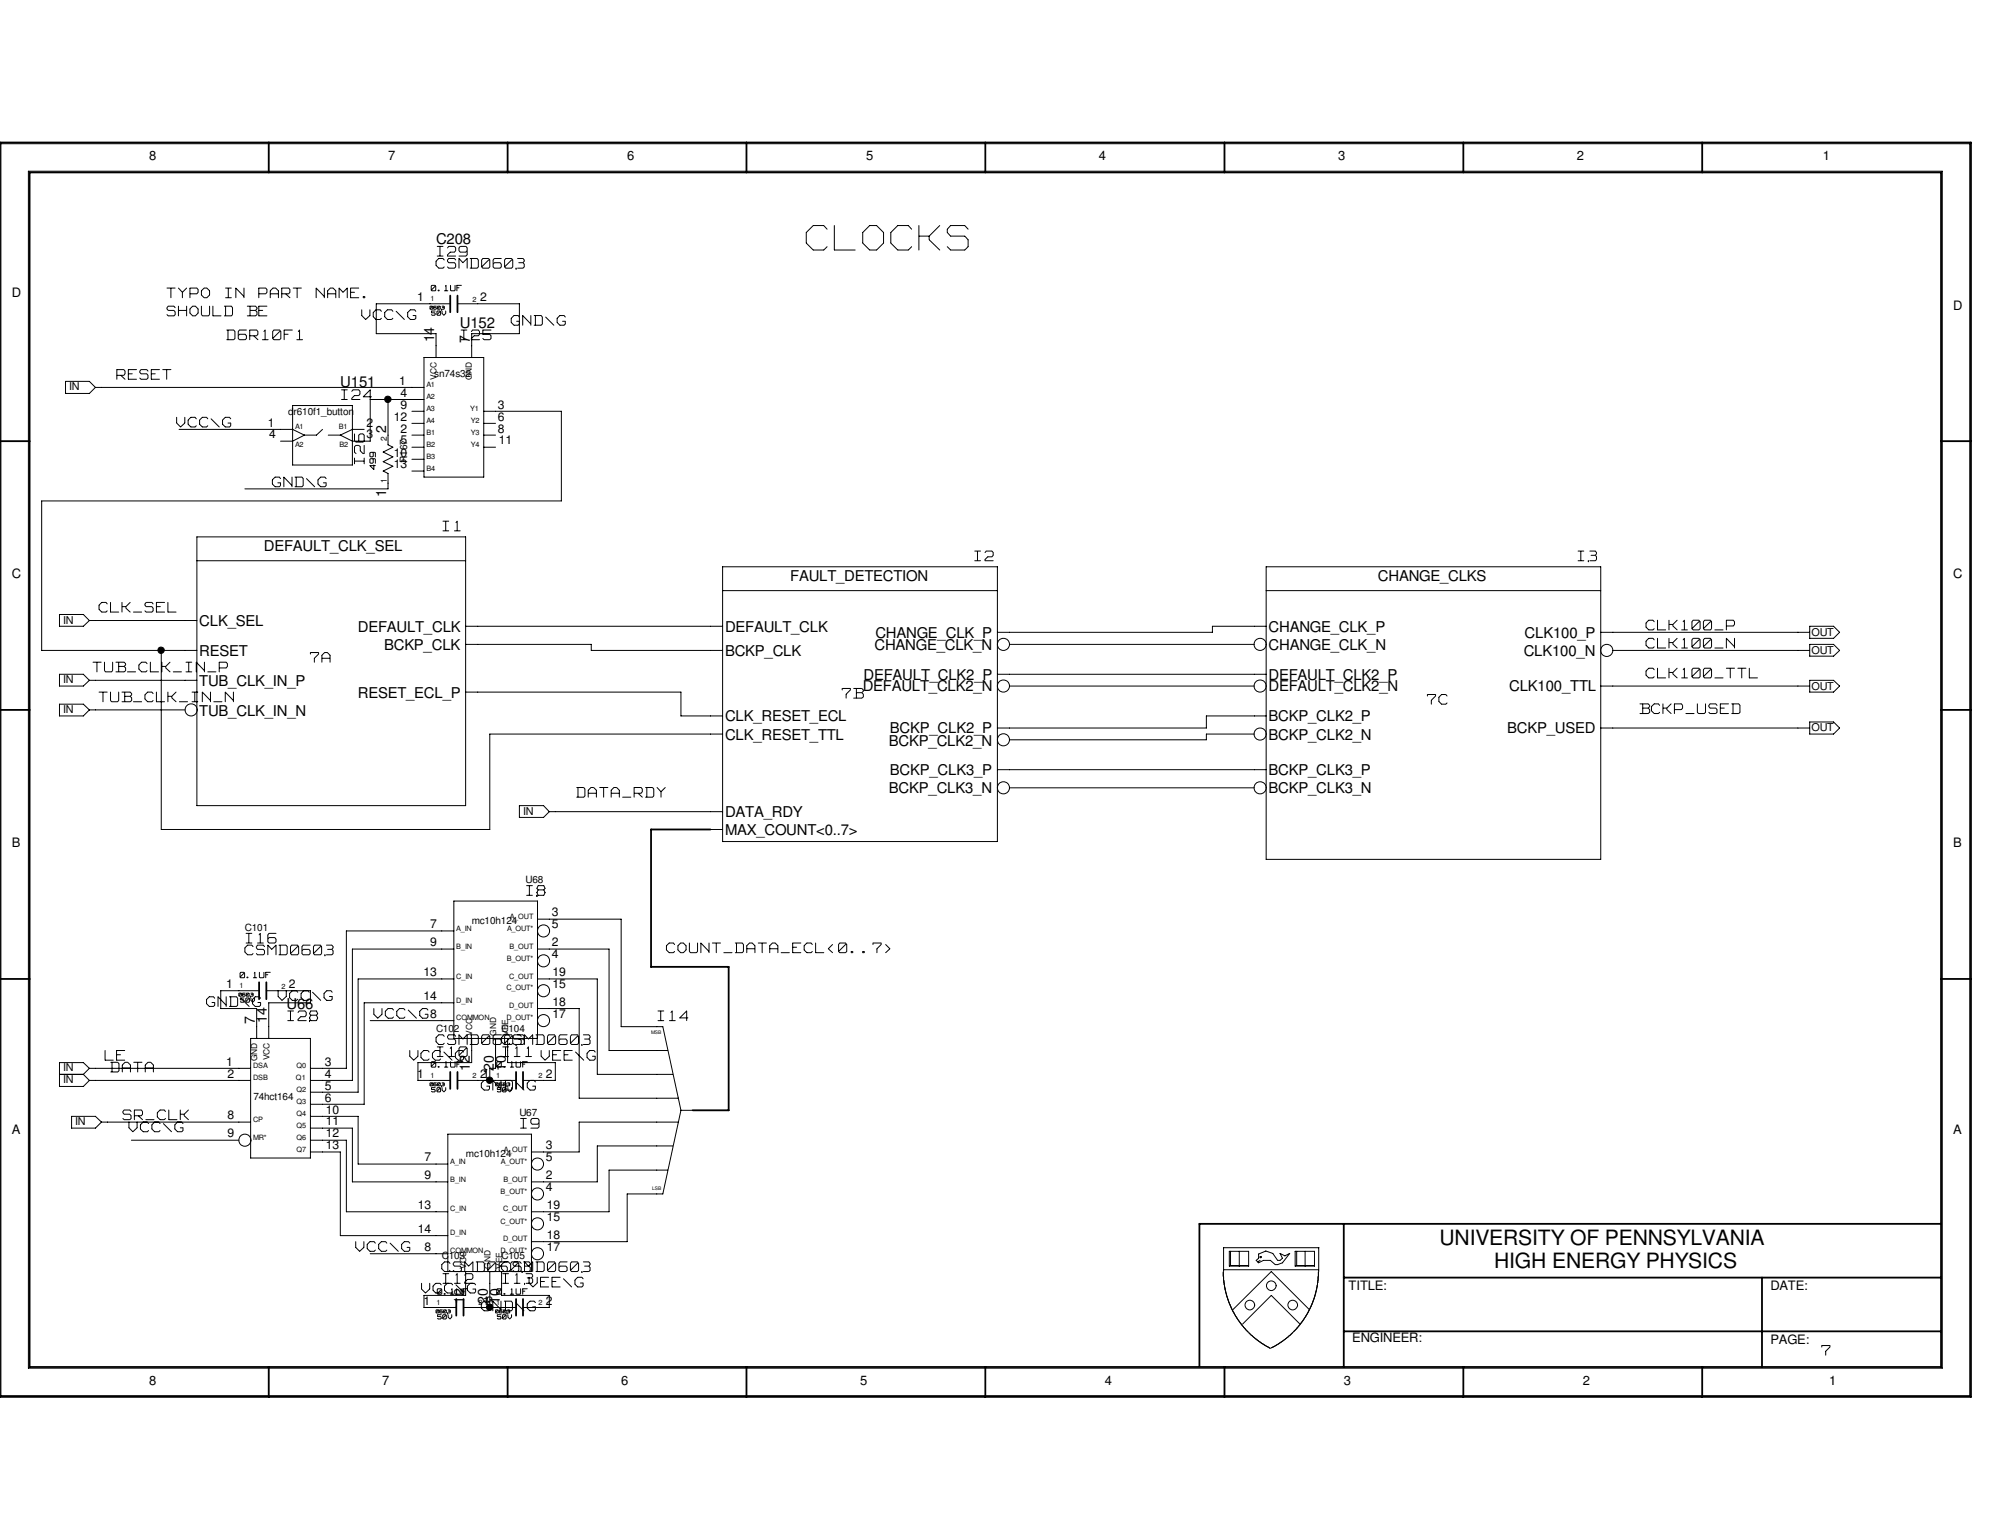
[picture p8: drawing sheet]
<svg xmlns="http://www.w3.org/2000/svg" width="279mm" height="216mm" viewBox="0 0 279 216" stroke-linecap="round" stroke-linejoin="round" font-family="sans-serif">
<defs><g id="words">
<text font-size="6.5" fill="#fff" x="113" y="35.7">CLOCKS</text>
<text font-size="3" fill="#fff" x="51.5" y="65" transform="rotate(-90 51.5 65)">I26</text>
<g font-size="3">
<text x="201.8" y="174.6">UNIVERSITY OF PENNSYLVANIA</text>
<text x="209.5" y="177.8">HIGH ENERGY PHYSICS</text>
</g>
<g font-size="2.6" fill="#fff">
<text x="23.4" y="42">TYPO IN PART NAME.</text>
<text x="61.1" y="37.8">CSMD0603</text>
<text x="61.3" y="36.2">I29</text>
<text x="23.4" y="44.5">SHOULD BE</text>
<text x="31.8" y="47.9">D6R10F1</text>
<text x="50.7" y="45">VCC\G</text>
<text x="64.6" y="47.9">I25</text>
<text x="71.7" y="45.8">GND\G</text>
<text x="16.4" y="53.4">RESET</text>
<text x="47.9" y="56.3">I24</text>
<text x="24.8" y="60.1">VCC\G</text>
<text x="38.2" y="68.5">GND\G</text>
<text x="62.1" y="74.7">I1</text>
<text x="136.7" y="78.9">I2</text>
<text x="221.2" y="78.9">I3</text>
<text x="13.9" y="86.1">CLK_SEL</text>
<text x="230.8" y="88.6">CLK100_P</text>
<text x="13" y="94.4">TUB_CLK_IN_P</text>
<text x="43.5" y="93.1">7A</text>
<text x="230.8" y="95.3">CLK100_TTL</text>
<text x="230.8" y="91.1">CLK100_N</text>
<text x="13.9" y="98.6">TUB_CLK_IN_N</text>
<text x="118.1" y="98.1">7B</text>
<text x="200.1" y="99">7C</text>
<text x="229.9" y="100.3">BCKP_USED</text>
<text x="80.9" y="112">DATA_RDY</text>
<text x="73.8" y="125.8">I8</text>
<text x="34.3" y="134.1">CSMD0603</text>
<text x="34.5" y="132.5">I16</text>
<text x="93.4" y="133.8">COUNT_DATA_ECL&lt;0..7&gt;</text>
<text x="29" y="141.4">GND\G</text>
<text x="39" y="140.5">VCC\G</text>
<text x="40.3" y="143.3">I28</text>
<text x="52.4" y="143">VCC\G</text>
<text x="92.2" y="143.3">I14</text>
<text x="14.7" y="148.9">LE</text>
<text x="57.4" y="148.9">VCC\G</text>
<text x="61.1" y="146.7">CSMD0603</text>
<text x="61.3" y="148.4">I10</text>
<text x="70.3" y="146.7">CSMD0603</text>
<text x="70.5" y="148.4">I11 VEE\G</text>
<text x="15.5" y="150.5">DATA</text>
<text x="67.5" y="153.1">GND\G</text>
<text x="17.2" y="157.2">SR_CLK</text>
<text x="18.1" y="158.9">VCC\G</text>
<text x="73" y="158.4">I9</text>
<text x="49.9" y="175.7">VCC\G</text>
<text x="61.9" y="178.5">CSMD0603</text>
<text x="70.3" y="178.5">CSMD0603</text>
<text x="59.1" y="181.5">VCC\G</text>
<text x="62.1" y="180.2">I12</text>
<text x="67.5" y="184">GND\G</text>
<text x="70.5" y="180.2">I13VEE\G</text>
<text x="255.4" y="190.2">7</text>
</g>
<g font-size="2.1">
<text x="61.1" y="34.2">C208</text>
<text x="64.5" y="45.9">U152</text>
<text x="47.7" y="54.3">U151</text>
<text x="37" y="77.3">DEFAULT_CLK_SEL</text>
<text x="110.8" y="81.4">FAULT_DETECTION</text>
<text x="193.2" y="81.4">CHANGE_CLKS</text>
<text x="27.9" y="87.8">CLK_SEL</text>
<text x="50.2" y="88.6">DEFAULT_CLK</text>
<text x="101.6" y="88.6">DEFAULT_CLK</text>
<text x="122.7" y="89.4">CHANGE_CLK_P</text>
<text x="177.8" y="88.6">CHANGE_CLK_P</text>
<text x="213.7" y="89.4">CLK100_P</text>
<text x="27.9" y="91.9">RESET</text>
<text x="53.8" y="91.1">BCKP_CLK</text>
<text x="101.6" y="91.9">BCKP_CLK</text>
<text x="121.1" y="95.3">DEFAULT_CLK2_P</text>
<text x="122.6" y="91.1">CHANGE_CLK_N</text>
<text x="177.8" y="95.3">DEFAULT_CLK2_P</text>
<text x="177.8" y="91.1">CHANGE_CLK_N</text>
<text x="213.6" y="91.9">CLK100_N</text>
<text x="27.9" y="96.1">TUB_CLK_IN_P</text>
<text x="27.9" y="100.3">TUB_CLK_IN_N</text>
<text x="50.2" y="97.8">RESET_ECL_P</text>
<text x="101.6" y="101.1">CLK_RESET_ECL</text>
<text x="120.9" y="96.9">DEFAULT_CLK2_N</text>
<text x="177.8" y="101.1">BCKP_CLK2_P</text>
<text x="177.8" y="96.9">DEFAULT_CLK2_N</text>
<text x="211.6" y="96.9">CLK100_TTL</text>
<text x="101.6" y="103.7">CLK_RESET_TTL</text>
<text x="124.6" y="104.5">BCKP_CLK2_N</text>
<text x="124.8" y="102.8">BCKP_CLK2_P</text>
<text x="177.8" y="103.7">BCKP_CLK2_N</text>
<text x="211.3" y="102.8">BCKP_USED</text>
<text x="124.6" y="111.2">BCKP_CLK3_N</text>
<text x="124.8" y="108.7">BCKP_CLK3_P</text>
<text x="177.8" y="111.2">BCKP_CLK3_N</text>
<text x="177.8" y="108.7">BCKP_CLK3_P</text>
<text x="101.6" y="114.6">DATA_RDY</text>
<text x="101.6" y="117.1">MAX_COUNT&lt;0..7&gt;</text>
<text x="40.2" y="141.4">U66</text>
</g>
<g font-size="2">
<text x="60.9" y="48" transform="rotate(-90 60.9 48)">14</text>
<text x="65.9" y="48.1" transform="rotate(-90 65.9 48.1)">7</text>
<text x="54.1" y="60.7" transform="rotate(-90 54.1 60.7)">2</text>
<text x="54.1" y="69.7" transform="rotate(-90 54.1 69.7)">1</text>
<text x="35.7" y="143.6" transform="rotate(-90 35.7 143.6)">7</text>
<text x="37.4" y="143.5" transform="rotate(-90 37.4 143.5)">14</text>
<text x="65.9" y="150.2" transform="rotate(-90 65.9 150.2)">12</text>
<text x="69.2" y="150.2" transform="rotate(-90 69.2 150.2)">20</text>
<text x="70.9" y="150.2" transform="rotate(-90 70.9 150.2)">10</text>
<text x="65.1" y="182.8" transform="rotate(-90 65.1 182.8)">12</text>
<text x="68.4" y="182.8" transform="rotate(-90 68.4 182.8)">20</text>
<text x="70.1" y="182.8" transform="rotate(-90 70.1 182.8)">10</text>
</g>
<g font-size="1.8">
<text x="20.9" y="22.5">8</text>
<text x="54.4" y="22.5">7</text>
<text x="87.9" y="22.5">6</text>
<text x="121.4" y="22.5">5</text>
<text x="154.1" y="22.5">4</text>
<text x="187.6" y="22.5">3</text>
<text x="221.1" y="22.5">2</text>
<text x="255.6" y="22.5">1</text>
<text x="1.7" y="41.7">D</text>
<text x="273.8" y="43.4">D</text>
<text x="1.7" y="81.1">C</text>
<text x="273.8" y="81.1">C</text>
<text x="1.7" y="118.7">B</text>
<text x="273.8" y="118.7">B</text>
<text x="1.7" y="159">A</text>
<text x="273.8" y="159">A</text>
<text x="189.1" y="180.9">TITLE:</text>
<text x="248.2" y="180.9">DATE:</text>
<text x="189.6" y="188.1">ENGINEER:</text>
<text x="248.2" y="188.4">PAGE:</text>
<text x="20.9" y="194.1">8</text>
<text x="53.6" y="194.1">7</text>
<text x="87.1" y="194.1">6</text>
<text x="120.6" y="194.1">5</text>
<text x="154.9" y="194.1">4</text>
<text x="188.4" y="194.1">3</text>
<text x="221.9" y="194.1">2</text>
<text x="256.4" y="194.1">1</text>
</g>
<g font-size="1.7">
<text x="58.5" y="42.2">1</text>
<text x="67.3" y="42.2">2</text>
<text x="56" y="53.9">1</text>
<text x="37.5" y="59.8">1</text>
<text x="51.4" y="59.8">2</text>
<text x="55.2" y="59">12</text>
<text x="56.1" y="57.3">9</text>
<text x="56.1" y="55.6">4</text>
<text x="69.8" y="59">6</text>
<text x="69.8" y="57.3">3</text>
<text x="37.7" y="61.5">4</text>
<text x="51.4" y="61.5">3</text>
<text x="55.2" y="65.7">13</text>
<text x="55.2" y="64">10</text>
<text x="56.1" y="62.3">5</text>
<text x="56.1" y="60.7">2</text>
<text x="69.8" y="60.7">8</text>
<text x="69.9" y="62.3">11</text>
<text x="60.3" y="130.1">7</text>
<text x="77.3" y="130.1">5</text>
<text x="77.3" y="128.5">3</text>
<text x="59.4" y="136.9">13</text>
<text x="60.3" y="132.7">9</text>
<text x="77.3" y="134.3">4</text>
<text x="77.3" y="132.7">2</text>
<text x="77.5" y="136.9">19</text>
<text x="31.7" y="138.5">1</text>
<text x="40.5" y="138.5">2</text>
<text x="59.4" y="140.2">14</text>
<text x="60.3" y="142.7">8</text>
<text x="77.5" y="142.7">17</text>
<text x="77.5" y="141.1">18</text>
<text x="77.5" y="138.5">15</text>
<text x="31.7" y="149.4">1</text>
<text x="45.6" y="149.4">3</text>
<text x="31.9" y="151.1">2</text>
<text x="45.6" y="154.4">6</text>
<text x="45.6" y="152.8">5</text>
<text x="45.6" y="151.1">4</text>
<text x="58.5" y="151.1">1</text>
<text x="67.3" y="151.1">21</text>
<text x="76.5" y="151.1">2</text>
<text x="31.9" y="159.5">9</text>
<text x="31.9" y="156.9">8</text>
<text x="45.7" y="161.1">13</text>
<text x="45.7" y="159.5">12</text>
<text x="45.7" y="157.8">11</text>
<text x="45.7" y="156.1">10</text>
<text x="76.5" y="161.1">3</text>
<text x="59.5" y="165.3">9</text>
<text x="59.5" y="162.8">7</text>
<text x="76.5" y="167">4</text>
<text x="76.5" y="165.3">2</text>
<text x="76.5" y="162.8">5</text>
<text x="58.6" y="172.8">14</text>
<text x="58.6" y="169.5">13</text>
<text x="76.7" y="173.7">18</text>
<text x="76.7" y="171.2">15</text>
<text x="76.7" y="169.5">19</text>
<text x="59.5" y="175.4">8</text>
<text x="76.7" y="175.4">17</text>
<text x="59.4" y="182.9">1</text>
<text x="67.7" y="182.9">12</text>
<text x="76.5" y="182.9">2</text>
</g>
<text font-size="1.7" fill="#fff" x="52.9" y="65.8" transform="rotate(-90 52.9 65.8)">499</text>
<g font-size="1.5" fill="#fff">
<text x="60.5" y="40.9">0.1UF</text>
<text x="33.7" y="137.2">0.1UF</text>
<text x="60.5" y="149.7">0.1UF</text>
<text x="69.6" y="149.7">0.1UF</text>
<text x="61.3" y="181.6">0.1UF</text>
<text x="69.6" y="181.6">0.1UF</text>
</g>
<g font-size="1.5">
<text x="9.7" y="54.7">IN</text>
<text x="8.8" y="87.4">IN</text>
<text x="254" y="89.2">OUT</text>
<text x="8.8" y="95.8">IN</text>
<text x="254" y="91.7">OUT</text>
<text x="8.8" y="99.9">IN</text>
<text x="254" y="96.7">OUT</text>
<text x="254" y="102.5">OUT</text>
<text x="73.3" y="114.2">IN</text>
<text x="8.8" y="151.9">IN</text>
<text x="8.8" y="150.2">IN</text>
<text x="10.5" y="157.7">IN</text>
</g>
<g font-size="1.4">
<text x="60.9" y="52.9">sn74s32</text>
<text x="40.4" y="58.2">dr610f1_button</text>
<text x="57.1" y="64.9" transform="rotate(-90 57.1 64.9)">R167</text>
<text x="73.7" y="123.8">U68</text>
<text x="34.3" y="130.5">C101</text>
<text x="66.1" y="129.5">mc10h124</text>
<text x="61.1" y="144.7">C102</text>
<text x="70.3" y="144.7">C104</text>
<text x="35.5" y="154.2">74hct164</text>
<text x="72.8" y="156.5">U67</text>
<text x="65.3" y="162.2">mc10h124</text>
<text x="61.9" y="176.5">C103</text>
<text x="70.3" y="176.5">C105</text>
</g>
<g font-size="1.2" fill="#fff">
<text x="60.5" y="44.3">50V</text>
<text x="33.7" y="140.6">50V</text>
<text x="60.5" y="153.2">50V</text>
<text x="69.7" y="153.2">50V</text>
<text x="61.3" y="185">50V</text>
<text x="69.7" y="185">50V</text>
</g>
<g font-size="1.2">
<text x="61.2" y="53.2" transform="rotate(-90 61.2 53.2)">VCC</text>
<text x="66.2" y="53.3" transform="rotate(-90 66.2 53.3)">GND</text>
<text x="54.2" y="61.8" transform="rotate(-90 54.2 61.8)">2</text>
<text x="54.2" y="67.6" transform="rotate(-90 54.2 67.6)">1</text>
<text x="36.1" y="148.8" transform="rotate(-90 36.1 148.8)">GND</text>
<text x="37.8" y="148.7" transform="rotate(-90 37.8 148.7)">VCC</text>
<text x="66.2" y="145.2" transform="rotate(-90 66.2 145.2)">VCC</text>
<text x="69.6" y="145.2" transform="rotate(-90 69.6 145.2)">GND</text>
<text x="71.2" y="145.2" transform="rotate(-90 71.2 145.2)">VEE</text>
<text x="65.4" y="177.9" transform="rotate(-90 65.4 177.9)">VCC</text>
<text x="68.7" y="177.9" transform="rotate(-90 68.7 177.9)">GND</text>
<text x="70.4" y="177.9" transform="rotate(-90 70.4 177.9)">VEE</text>
</g>
<g font-size="1">
<text x="60.4" y="42.2">1</text>
<text x="66.3" y="42.3">2</text>
<text x="59.8" y="59.3">A4</text>
<text x="59.8" y="57.6">A3</text>
<text x="59.8" y="56">A2</text>
<text x="59.8" y="54.3">A1</text>
<text x="65.9" y="57.6">Y1</text>
<text x="66" y="59.3">Y2</text>
<text x="41.4" y="60.2">A1</text>
<text x="41.4" y="62.7">A2</text>
<text x="47.5" y="60.2">B1</text>
<text x="47.6" y="62.7">B2</text>
<text x="59.8" y="66">B4</text>
<text x="59.8" y="64.3">B3</text>
<text x="59.8" y="62.7">B2</text>
<text x="59.8" y="61">B1</text>
<text x="66" y="62.7">Y4</text>
<text x="66" y="61">Y3</text>
<text x="64" y="130.5">A_IN</text>
<text x="71.1" y="130.5">A_OUT*</text>
<text x="71.5" y="128.8">A_OUT</text>
<text x="64" y="137.2">C_IN</text>
<text x="64" y="133">B_IN</text>
<text x="71" y="134.7">B_OUT*</text>
<text x="71.4" y="137.2">C_OUT</text>
<text x="71.4" y="133">B_OUT</text>
<text x="33.6" y="138.6">1</text>
<text x="39.5" y="138.6">2</text>
<text x="64" y="140.5">D_IN</text>
<text x="64" y="143">COMMON</text>
<text x="71" y="138.9">C_OUT*</text>
<text x="71" y="143">D_OUT*</text>
<text x="71.4" y="141.4">D_OUT</text>
<text x="35.5" y="149.7">DSA</text>
<text x="41.6" y="149.7">Q0</text>
<text x="35.5" y="151.4">DSB</text>
<text x="41.5" y="151.4">Q1</text>
<text x="41.6" y="153.1">Q2</text>
<text x="41.6" y="154.8">Q3</text>
<text x="60.4" y="151.1">1</text>
<text x="66.3" y="151.2">2</text>
<text x="69.6" y="151.1">1</text>
<text x="75.5" y="151.2">2</text>
<text x="35.5" y="157.3">CP</text>
<text x="35.5" y="159.8">MR*</text>
<text x="41.6" y="156.5">Q4</text>
<text x="41.6" y="158.1">Q5</text>
<text x="41.6" y="159.8">Q6</text>
<text x="41.6" y="161.5">Q7</text>
<text x="70.6" y="161.5">A_OUT</text>
<text x="63.1" y="165.7">B_IN</text>
<text x="63.1" y="163.2">A_IN</text>
<text x="70.2" y="167.3">B_OUT*</text>
<text x="70.2" y="163.2">A_OUT*</text>
<text x="70.6" y="165.7">B_OUT</text>
<text x="63.1" y="173.2">D_IN</text>
<text x="63.1" y="169.8">C_IN</text>
<text x="70.1" y="171.5">C_OUT*</text>
<text x="70.5" y="169.8">C_OUT</text>
<text x="63.1" y="175.7">COMMON</text>
<text x="70.1" y="175.7">D_OUT*</text>
<text x="70.5" y="174">D_OUT</text>
<text x="61.2" y="182.9">1</text>
<text x="67.1" y="183">2</text>
<text x="69.6" y="182.9">1</text>
<text x="75.5" y="183">2</text>
</g>
<g font-size=".8" fill="#fff">
<text x="60.3" y="43.4">0603</text>
<text x="33.5" y="139.7">0603</text>
<text x="60.3" y="152.3">0603</text>
<text x="69.5" y="152.3">0603</text>
<text x="61.1" y="184.1">0603</text>
<text x="69.5" y="184.1">0603</text>
</g>
<g font-size=".7">
<text x="91.3" y="144.9">MSB</text>
<text x="91.4" y="166.9">LSB</text>
</g>
</g></defs>
<g fill="none" stroke="#000" stroke-width=".25">
<path d="M0 20h276.3v175.8h-276.3zM37.7 20v4.2M71.2 20v4.2M104.6 20v4.2M138.1 20v4.2M171.7 20v4.2M205.1 20v4.2M238.6 20v4.2M4.1 24.2h268v167.4h-268zM63.1 41.4v2.4M64.1 41.4v2.4M0 61.8h4.1"/>
<path d="M272.1 61.8h4.2M0 99.5h4.1M272.1 99.5h4.2M99.6 116.3h-8.3v19.3h10.9v20.1h-5.1M0 137.2h4.1M36.3 137.7v2.4M37.3 137.7v2.4M272.1 137.2h4.2M63.1 150.3v2.4M64.1 150.3v2.4M72.3 150.3v2.4M73.3 150.3v2.4"/>
<path d="M188.4 179.1h83.7M188.4 171.6v20M247 179.1v12.5M272.1 171.6h-104v19.9M37.7 191.6v4.2M64 182.1v2.3M65 182.1v2.3M71.2 191.6v4.2M72.3 182.1v2.3M73.3 182.1v2.3M104.6 191.6v4.2M138.1 191.6v4.2"/>
<path d="M171.7 191.6v4.2M188.4 186.6h83.7M205.1 191.6v4.2M238.6 191.6v4.2"/>
</g>
<g fill="none" stroke="#000" stroke-width=".14">
<path d="M.1 20.2h276v175.5h-276zM4 24h268.3v167.8h-268.3zM61.1 36.7v.5M61.1 37.2l.4 .4M61.3 34.5h.8M61.3 35.9h.8M61.5 36.2l-.4 .4M61.6 37.6h.5M61.6 36.2h.5M61.7 34.6v1.3M62.1 36.2l.2 .2M62.3 37.4l-.2 .2"/>
<path d="M62.7 35.8v.1M62.7 36.4v.2M62.7 36.6l.2 .2M62.7 37.4l.2 .2M62.8 35.9h1.1M62.9 34.5l-.2 .3M62.9 36.2l-.1 .2M62.9 34.5h.8M62.9 37.6h.8M62.9 36.8h.8M62.9 36.2h.8M63.1 35.3l-.4 .4"/>
<path d="M63.2 35.3h.5M63.7 34.5l.2 .3M63.7 36.2l.2 .2M63.7 36.8l.2 .2M63.9 34.8v.3M63.9 37.1v.3M63.9 35.1l-.2 .2M63.9 37.4l-.2 .2M64.3 35.1l.2 .2M64.3 34.8v.3M64.3 36.3v1.3M64.3 35.9h1"/>
<path d="M64.3 36.2l.6 .6M64.5 34.5l-.2 .3M64.6 35.3h.7M64.6 34.5h.7M65.3 34.5l.2 .3M65.4 35.2l-.1 .1M65.5 35.7l-.2 .2M65.5 36.2l-.6 .6M65.5 34.8v.9M65.5 36.3v1.3M65.9 37.6h.9M65.9 36.2h.9"/>
<path d="M66.1 36.3v1.2M66.9 36.2l.2 .2M67.1 37.4l-.2 .2M67.1 36.5v.9M67.5 37.4l.2 .2M67.5 36.5v.9M67.7 36.2l-.2 .2M67.7 37.6h.8M67.7 36.2h.8M68.5 36.5l-.9 .9M68.5 36.4h.1M68.5 36.2l.2 .2"/>
<path d="M68.7 37.4l-.2 .2M68.7 36.5v.9M69.1 37.4l.2 .2M69.1 36.5v.9M69.3 36.8l-.1 .2M69.3 36.2l-.2 .2M69.3 37.6h.8M69.3 36.8h.8M69.3 36.2h1M70.1 36.8l.2 .2M70.3 37.1v.3M70.3 37.4l-.2 .2"/>
<path d="M70.7 37.4l.2 .2M70.7 36.5v.9M70.9 36.2l-.2 .2M71 37.6h.7M71 36.2h.7M71.7 36.5l-.9 .9M71.7 36.4h.1M71.7 36.2l.2 .2M71.9 37.4l-.2 .2M71.9 36.5v.9M72.3 37.6h.1M72.6 37.6h.7"/>
<path d="M72.6 36.2h.7M72.7 36.8h.6M73.3 36.2l.2 .2M73.4 36.9l.1 .1M73.5 36.5v.1M73.5 37.1v.3M73.5 37.4l-.2 .2M73.5 36.6l-.2 .2M113 32.6v1.4M113 34.1l1 1M114 31.6l-1 1M114 31.6h1.4"/>
<path d="M114 35.1h1.4M115.5 31.6l.5 .5M116 34.6l-.5 .5M117 31.6v3.5M117 35.1h2.9M120.9 32.6v1.4M120.9 34.1l1 1M121.9 31.6l-1 1M122 31.6h.9M122 35.1h.9M122.9 31.6l1 1M123.9 32.6v1.4"/>
<path d="M123.9 34.1l-1 1M124.9 32.6v1.4M124.9 34.1l1 1M125.9 31.6l-1 1M125.9 31.6h1.4M125.9 35.1h1.4M127.3 31.6l.5 .5M127.8 34.6l-.5 .5M128.8 31.6v3.5M128.9 33.1h1.3M130.3 33.1v.5M130.3 33.7l1.4 1.4"/>
<path d="M131.7 31.6l-1.4 1.5M132.8 32.1v.5M132.8 32.6l.5 .5M132.8 34.6l.5 .5M133.3 31.6l-.5 .5M133.3 31.6h1.9M133.3 33.1h1.9M133.3 35.1h1.9M135.3 31.6l.4 .5M135.3 33.1l.4 .5M135.7 33.7v.8M135.7 34.6l-.4 .5"/>
<path d="M9.2 53.5h3.3l.9 .8-.9 .9h-3.3zM13.4 54.3h46M16.4 51.8h.9M16.4 51.9v1.3M16.4 52.6h.9M17 52.7l.5 .5M17.4 51.8l.1 .2M17.5 52.4l-.1 .2M17.5 52.1v.3M18 51.8h1.1M18 51.9v1.3M18 52.4h.5"/>
<path d="M18 53.2h1.1M19.6 52v.2M19.6 52.2l.2 .2M19.6 53l.2 .2M19.8 51.8l-.2 .2M19.8 51.8h.7M19.8 52.4h.7M19.8 53.2h.7M20.6 51.8l.1 .2M20.6 52.4l.1 .2M20.7 52.7v.3M20.7 53l-.1 .2"/>
<path d="M21.2 51.8h1.2M21.2 51.9v1.3M21.3 52.4h.5M21.3 53.2h1.1M22.8 51.8h1.2M23.4 51.9v1.3M23.4 43.1v.2M23.4 43.3l.2 .2M23.4 44.1l.2 .2M23.4 40.4h1.2M23.6 42.9l-.1 .2M23.6 42.9h.7"/>
<path d="M23.6 44.3h.7M23.6 43.5h.7M24 40.4v1.3M24.4 42.9l.2 .2M24.4 43.5l.2 .2M24.6 43.8v.3M24.6 44.1l-.2 .2M24.8 59.3l.5 .5M24.8 58.5v.8M25 42.9v1.4M25 40.4l.5 .5M25.1 43.5h1"/>
<path d="M25.6 41v.7M25.9 58.5v.8M25.9 59.3l-.6 .6M26.2 42.9v1.4M26.2 40.4l-.6 .6M26.4 58.9v.5M26.4 59.5l.4 .4M26.6 40.4h1M26.6 43.9l.4 .4M26.6 40.4v1.3M26.6 43.3v.6M26.7 41.2h.9"/>
<path d="M26.8 58.5l-.4 .4M26.8 58.5h.5M26.8 59.9h.5M27 42.9l-.4 .4M27.1 42.9h.2M27.1 44.3h.2M27.3 58.5l.2 .2M27.4 42.9l.4 .4M27.5 59.7l-.2 .2M27.6 40.4l.2 .2M27.8 41l-.2 .2M27.8 40.6v.3"/>
<path d="M27.8 43.3v.6M27.8 43.9l-.4 .4M28 58.9v.5M28 59.5l.4 .4M28.2 44.1l.2 .2M28.2 40.8v.5M28.2 42.9v1.2M28.2 41.4l.4 .3M28.4 58.5l-.4 .4M28.4 58.5h.5M28.4 59.9h.5M28.4 44.3h.8"/>
<path d="M28.6 40.4l-.4 .4M28.7 41.7h.3M28.7 40.4h.3M29 58.5l.1 .2M29 40.4l.4 .4M29.1 59.7l-.1 .2M29.4 44.1l-.2 .2M29.4 40.8v.5M29.4 42.9v1.2M29.4 41.4l-.4 .3M29.6 58.7l1.1 1.2M29.8 42.9v1.4"/>
<path d="M29.9 44.3h1.1M31.2 58.9v.5M31.2 59.5l.4 .4M31.5 42.9h.9M31.5 44.3h.9M31.6 58.5l-.4 .4M31.6 41.7h.8M31.6 40.4h.8M31.6 58.5h.5M31.6 59.9h.5M31.6 43v1.2M31.8 47.6h.9"/>
<path d="M31.8 46.3h.9M32 59.3h.3M32 46.3v1.3M32 40.4v1.3M32.2 58.5l.1 .2M32.3 59.7l-.1 .2M32.3 59.3v.3M32.4 42.9l.2 .2M32.6 44.1l-.2 .2M32.6 43.2v.9M32.8 46.3l.1 .2M32.9 47.5l-.1 .1"/>
<path d="M32.9 46.5v.9M33.1 40.4l1.1 1.1M33.1 40.4v1.3M33.4 47.5l.2 .1M33.4 46.5v.9M33.6 46.9l-.2 .1M33.6 46.3l-.2 .2M33.6 47.6h.7M33.6 46.9h.7M33.6 46.3h.9M34.2 40.4v1.3M34.4 46.9l.1 .2"/>
<path d="M34.5 47.1v.3M34.5 47.5l-.1 .1M34.7 42.9h1.1M34.7 44.3h1.1M35 46.3h.9M35 46.3v1.3M35.1 47.1h.8M35.1 43v1.2M35.1 43.5h.7M35.6 47.1l.6 .5M35.8 42.9l.2 .2M35.8 43.5l.2 .2"/>
<path d="M36 46.3l.2 .2M36 43.3l-.1 .2M36 43.2v.1M36 43.8v.3M36 44.1l-.2 .2M36.2 46.9l-.2 .2M36.2 46.5v.3M36.3 42.9h1.1M36.3 40.4h.9M36.3 40.4v1.3M36.3 43v1.3M36.3 44.3h1.1"/>
<path d="M36.3 43.5h.5M36.3 41.2h.9M36.8 47.6h.8M37.2 46.3l-.2 .2M37.2 46.3v1.3M37.3 40.4l.1 .2M37.4 41l-.1 .2M37.4 40.6v.3M37.9 40.8v.9M37.9 41.2h1.1M38.2 47.5l.2 .1M38.2 46.5v.9"/>
<path d="M38.3 40.4l-.4 .4M38.3 40.4h.3M38.4 46.3l-.2 .2M38.4 47.6h.8M38.4 46.3h.8M38.7 40.4l.3 .4M39 40.8v.9M39.2 46.5l-.9 .9M39.2 46.5h.1M39.2 46.3l.2 .2M39.4 47.5l-.2 .1M39.4 46.5v.9"/>
<path d="M39.5 40.4h.9M39.5 40.4v1.3M39.5 41.2h.9M39.8 46.3h1.2M39.8 46.3v1.3M39.9 46.9h.5M40.1 41.2l.5 .5M40.5 40.4l.1 .2M40.6 41l-.1 .2M40.6 40.6v.3M41 56.9h8.4v8.3h-8.4zM41.1 40.4h1.1"/>
<path d="M41.6 47.6h.8M41.7 40.4v1.3M42 46.3l-.2 .2M42 46.3v1.3M44.3 40.4l1.1 1.1M44.3 40.4v1.3M45.5 40.4v1.3M45.9 40.8v.9M46 41.2h1M46.3 40.4l-.4 .4M46.4 40.4h.3M46.7 40.4l.4 .4"/>
<path d="M47.1 40.8v.9M47.5 40.4l.5 .5M47.5 40.4v1.3M47.9 56h.8M47.9 54.7h.8M48.3 54.7v1.3M48.7 40.4v1.3M48.7 40.4l-.6 .6M49.1 40.4h1.2M49.1 40.4v1.3M49.2 41.7h1.1M49.2 41h.5"/>
<path d="M49.3 55.9v.1M49.4 56h1.1M49.5 54.7l-.2 .2M49.5 54.7h.7M49.7 55.5l-.4 .3M49.7 55.5h.5M50.3 54.7l.2 .2M50.5 54.9v.3M50.5 55.2l-.2 .3M50.7 44.2l.5 .5M50.7 43.4v.8M50.9 41.6h.2"/>
<path d="M50.9 41.6v.1M51 41.7h.1M51 55.6h1.1M51.1 41.6v.1M51.9 43.4v.8M51.9 44.2l-.6 .6M51.9 54.7v7.1h-2.5l-1.7-.8M51.9 56h7.5M51.9 54.7l-1 .9M52.3 43.9v.5M52.3 44.4l.4 .4M52.7 43.4l-.4 .4"/>
<path d="M52.7 43.4h.6M52.7 44.8h.6M53.3 43.4l.2 .2M53.5 44.6l-.2 .2M53.9 43.9v.5M53.9 44.4l.4 .4M54.3 43.4l-.4 .4M54.4 43.4h.5M54.4 44.8h.5M54.4 56v6.4l.7 .3-1.4 .7 1.4 .7-1.4 .6 1.4 .7-1.4 .6 .7 .4v2.1h-20.1M54.9 43.4l.2 .2M55.1 44.6l-.2 .2"/>
<path d="M55.5 43.6l1.2 1.2M57.1 43.9v.5M57.1 44.4l.4 .4M57.5 43.4l-.4 .4M57.6 43.4h.5M57.6 44.8h.5M57.7 57.7h1.7M57.7 59.4h1.7M57.9 44.2h.4M58.1 43.4l.2 .2M58.3 44.6l-.2 .2M58.3 44.2v.4"/>
<path d="M59.4 50.1h8.4v16.8h-8.4zM60.3 43.3h.1M60.3 43v.3M60.3 42.9v.1M60.4 43.3h.1M60.4 42.9h.1M60.5 40.7v.1M60.5 40.2v.4M60.5 44.1l.1 .1M60.5 43.6v.3M60.5 43l-.2 .3M60.5 43.6h.5"/>
<path d="M60.5 43.9h.4M60.5 40v.1M60.6 43h.1M60.6 42.9l.1 .1M60.6 40.8h.4M60.6 40h.4M60.6 44.2h.3M60.7 43.3h-.1M60.7 43v.3M60.8 43.3h.1M60.8 43v.3M60.8 43.1h.1"/>
<path d="M60.8 42.9v.1M60.9 43.3h.1M60.9 43.1h.1M60.9 42.9h.3M60.9 43.9h.1M61 40.2l-.5 .4M61 44.1l-.1 .1M61 44v.1M61 40.1h.1M61 40l.1 .1M61.1 43.1l.1 .1M61.1 40.7l-.1 .1"/>
<path d="M61.1 40.2v.4M61.2 43.2v.1M61.2 43.3h-.1M61.3 44.1v.1M61.3 43.7v.4M61.3 43v.3M61.3 43.3h.1M61.3 43.6v.1M61.4 42.9l-.1 .1M61.4 44.2h.2M61.4 43.6h.2M61.4 43.3h.2"/>
<path d="M61.4 42.9h.2M61.4 40.7h.1M61.4 40.7v.1M61.5 40.8h.1M61.6 40.7v.1M61.6 43l-.2 .3M61.6 43h.1M61.6 42.9l.1 .1M61.6 43.7l-.3 .4M61.7 43.7h.1M61.7 43.6l.1 .1M61.7 43.3h-.1"/>
<path d="M61.7 43v.3M61.8 44.1l-.1 .1M61.8 43.7v.4M61.9 43.3h.1M62 43.3h.1M62 42.9h.1M62 43.9l.2 .3M62 43.6v.3M62 43.1h.1M62.2 42.9l.1 .1M62.2 43.1l.1 .1M62.3 43h.1"/>
<path d="M62.3 43.2v.1M62.3 43.3h-.1M62.3 43.1h-.1M62.3 40.8h.5M62.5 43.6v.3M62.5 43.9l-.3 .3M62.5 40l-.1 .1M62.5 40v.7M63.1 42.6h-10.4v4.2h8.4v3.3M63.2 40.7v.1M63.2 40v.6M63.3 40.8h.4"/>
<path d="M63.8 40.7l-.1 .1M63.8 40v.6M64.1 40h.6M64.1 40v.8M64.1 40.3h.2M64.1 42.6h8.7v4.2h-6.7v3.3M64.6 47.6h.8M64.6 46.3h.8M65 46.3v1.3M66.1 47.5v.1M66.1 47.6h1.1M66.3 46.3l-.2 .2"/>
<path d="M66.3 46.3h.7M66.5 47.1l-.4 .4M66.5 47.1h.5M67.1 46.3l.1 .2M67.2 46.5v.3M67.2 46.9l-.1 .2M67.7 47.5l.2 .1M67.7 46.3v.6M67.7 46.9h.9M67.7 46.3h1.1M67.8 57.7h10.9v12.5h-72.9v21h21.8M67.8 59.4h1.7"/>
<path d="M67.9 47.6h.7M68.7 46.9l.1 .2M68.8 47.5l-.1 .1M68.8 47.1v.3M71.7 44.7v.5M71.7 45.2l.4 .4M72.1 44.2l-.4 .4M72.1 44.2h.5M72.1 45.6h.5M72.4 45h.4M72.6 44.2l.2 .2M72.8 45.4l-.2 .2"/>
<path d="M73.3 44.3v1.3M73.3 44.2l1.1 1.2M74.4 44.2v1.4M74.9 44.2h.9M74.9 45.6h.9M75.1 44.3v1.3M75.9 44.2l.1 .2M76 45.4l-.1 .2M76 44.5v.9M76.5 44.4l1.1 1.2M78.1 44.7v.5M78.1 45.2l.4 .4"/>
<path d="M78.5 44.2l-.4 .4M78.5 44.2h.5M78.5 45.6h.5M78.9 45h.3M79.1 44.2l.1 .2M79.2 45.4l-.1 .2M79.2 45v.4M25.1 60.2h15.9l1.7 .8M27.6 75.3h37.7v37.6h-37.7zM27.6 78.6h37.7M38.2 67.3v.5M38.2 67.9l.4 .3"/>
<path d="M38.6 66.9l-.4 .4M38.6 66.9h.5M38.6 68.2h.5M38.9 67.7h.4M39.2 66.9l.1 .2M39.3 68.1l-.1 .1M39.3 67.7v.3M39.8 66.9l1.1 1.1M39.8 66.9v1.3M40.9 66.9v1.3M41.4 66.9h.9M41.4 68.2h.9"/>
<path d="M41.5 66.9v1.3M42.3 66.9l.2 .2M42.5 68.1l-.2 .1M42.5 67.1v.9M42.7 61l-1.7 .8h-1.7M43 67.1l1.1 1.1M44.6 67.3v.5M44.6 67.9l.4 .3M45 66.9l-.4 .4M45 66.9h.5M45 68.2h.5M45.2 60.2l-.8 .8h-1.7"/>
<path d="M45.3 67.7h.4M45.6 66.9l.1 .2M45.7 68.1l-.1 .1M45.7 67.7v.3M46 61h1.7M49.7 61.8l.2 .2M49.7 63.4l.2 .2M49.7 60.8v1M49.7 62.7v.7M49.7 64.2v.8M49.7 64.6h1.3M49.9 62.4l-.2 .2"/>
<path d="M50 62.4h.2M50 62h.8M50.3 61.8l.2 .1M50.3 62.4l.2 .2M50.3 61v.8M50.5 60.8l-.2 .2M50.5 62.7v.5M50.5 63.2l.4 .4M50.5 60.8h.3M50.9 60.8l.2 .2M50.9 63.6h.2M51.1 61.8l-.2 .2"/>
<path d="M51.1 60.2h-1.7l-1.7 .8M51.1 61v.8M51.1 62.4v1.1M51.1 64.2v.8M51.9 64l.1 .1M51.9 64.9h.1M51.9 63.5v.4M51.9 64.4v.4M51.9 65.3l.5 .5M51.9 65.3h.7M52 63.4l-.1 .1M52 64.3l-.1 .1"/>
<path d="M52 64.1h.2M52 64.9h.2M52 63.4h.5M52 64.3h.5M52.2 63.5h.1M52.2 64.3l.1 .1M52.3 64l-.1 .1M52.3 64.9h-.1M52.3 63.5v.4M52.3 64.4v.4M52.4 65.2v.6M52.5 64.3l.1 .1"/>
<path d="M52.5 63.4l.1 .1M52.6 63.5v.6M52.6 64.4v.5M57.7 61h1.7M57.7 62.7h1.7M57.7 64.4h1.7M57.7 66h1.7M62.1 74.4h.8M62.1 73.1h.8M62.5 73.1v1.3M63.7 74.4h.8M64.1 73.1l-.2 .2"/>
<path d="M64.1 73.1v1.3M67.8 61h1.7M67.8 62.7h1.7M101.3 79.5h38.5v38.5h-38.5zM136.7 78.6h.8M136.7 77.3h.8M137 77.3v1.3M138.1 78.5v.1M138.1 78.6h1.1M138.3 77.3l-.2 .2M138.3 77.3h.7M138.5 78.1l-.4 .3"/>
<path d="M138.5 78.1h.5M139.1 77.3l.1 .2M139.2 77.5v.3M139.2 77.9l-.1 .2M177.5 79.5h46.9v41h-46.9zM221.2 78.6h.8M221.2 77.3h.8M221.6 77.3v1.3M222.7 78.6h.1M222.9 78.6h.7M222.9 77.3h.7M223.1 77.9h.5"/>
<path d="M223.6 77.3l.2 .2M223.7 77.9l.1 .2M223.8 77.5v.1M223.8 78.1v.3M223.8 78.4l-.2 .2M223.8 77.6l-.2 .3M8.3 86.1h3.4l.8 .9-.8 .8h-3.4zM8.3 94.5h3.4l.8 .9-.8 .8h-3.4zM8.3 98.7h3.4l.8 .8-.8 .9h-3.4zM12.5 87h15.1M12.5 95.4h15.1M12.5 99.5h13.5"/>
<path d="M13 92.8h1.2M13.6 92.9v1.3M13.9 97h1.1M13.9 84.9v.5M13.9 85.4l.4 .4M14.3 84.5l-.4 .3M14.3 85.8h.5M14.3 84.5h.5M14.4 97.1v1.3M14.6 94l.2 .2M14.6 92.8v1.2M14.9 84.5l.1 .2"/>
<path d="M14.9 94.2h.7M15 85.6l-.1 .2M15.5 98.2l.2 .2M15.5 84.5v1.3M15.5 97v1.2M15.5 85.8h1.1M15.7 98.4h.7M15.8 94l-.2 .2M15.8 92.8v1.2M16.3 92.8h1.1M16.3 94.2h1.1M16.6 98.2l-.1 .2"/>
<path d="M16.6 92.9v1.2M16.6 97v1.2M16.7 93.4h.7M17.1 97h1.1M17.1 84.5v1.3M17.1 98.4h1.1M17.1 85h.5M17.4 92.8l.2 .2M17.4 93.4l.2 .2M17.5 97.1v1.2M17.5 97.6h.7M17.6 93.2l-.2 .2"/>
<path d="M17.6 93.1v.1M17.6 93.7v.3M17.6 94l-.2 .2M17.7 85.1v.2M17.7 85.3l.5 .5M17.9 94.2h1.1M18.2 97l.3 .2M18.2 97.6l.3 .2M18.2 84.5l-.5 .5M18.5 97.4l-.2 .2M18.5 97.3v.1M18.5 97.9v.3"/>
<path d="M18.5 98.2l-.3 .2M18.7 85.8h1.2M18.7 98.4h1.2M19.5 93.3v.5M19.5 93.8l.4 .4M19.9 92.8l-.4 .4M19.9 92.8h.5M19.9 94.2h.5M20.3 84.7v.1M20.3 97.5v.5M20.3 84.8l.2 .2M20.3 85.6l.2 .2"/>
<path d="M20.3 98l.4 .4M20.4 92.8l.2 .2M20.5 84.5l-.1 .1M20.5 85.8h.8M20.5 85h.8M20.5 84.5h.8M20.6 94l-.2 .2M20.7 97l-.4 .4M20.7 97h.6M20.7 98.4h.6M21.1 92.8v1.4M21.1 94.2h1.1"/>
<path d="M21.3 84.5l.2 .2M21.3 85l.2 .3M21.3 97l.2 .2M21.5 85.3v.3M21.5 85.6l-.2 .2M21.5 98.2l-.2 .2M21.9 84.5h1.2M21.9 84.5v1.3M21.9 97v1.4M22 85.8h1.1M22 85h.5M22 98.4h1.1"/>
<path d="M22.6 91.2v25.1h46.1v-13.4h32.6M22.7 92.8v1.4M22.7 93.4h.5M23.2 93.5v.1M23.3 93.7l.5 .5M23.5 84.5v1.3M23.5 97v1.4M23.6 85.8h1.1M23.6 97.6h.4M23.8 92.8l-.6 .6M24.1 97.7v.1M24.1 97.9l.6 .5"/>
<path d="M24.3 94.2h1.1M24.7 97l-.6 .6M25.1 98.4h1.2M26.1 92.8h.8M26.1 94.2h.8M26.5 92.9v1.2M26.9 97h.8M26.9 98.4h.8M27.3 97.1v1.2M27.5 92.8l1.1 1.2M27.5 92.9v1.3M28.4 97l1.1 1.2"/>
<path d="M28.4 97.1v1.3M28.7 92.8v1.4M29.1 94.2h1.2M29.5 97v1.4M30 98.4h1.1M30.7 92.8h1M30.7 92.9v1.3M30.8 93.6h.9M31.6 97l1.1 1.2M31.6 97.1v1.3M31.7 92.8l.2 .2M31.9 93.4l-.2 .2"/>
<path d="M31.9 93.1v.3M32.7 97v1.4M43.5 91.5v.2M43.6 91.5h1M44.1 92.3v.5M44.6 91.7l-.5 .6M44.7 91.5v.2M45.1 91.9v.9M45.2 92.3h1M45.5 91.5l-.4 .4M45.6 91.5h.2M45.9 91.5l.4 .4"/>
<path d="M46.3 91.9v.9M65.3 90.3h17.6v.9h18.4M65.3 87.8h36M65.3 97h30.2v3.4h5.8M101.3 82.8h38.5M118.1 96.5v.2M118.1 96.5h1.1M118.6 97.4v.5M119.2 96.8l-.6 .5M119.2 96.5v.2M119.7 96.5h1.1M119.7 97.9h1.1"/>
<path d="M120.1 96.6v1.2M120.1 97.1h.7M120.8 96.5l.2 .2M120.8 97.1l.2 .2M121 96.9l-.1 .2M121 96.8v.1M121 97.4v.3M121 97.7l-.2 .2M139.8 94.5h37.7M141.5 90.3h34.4M141.5 96.2h34.4M177.5 87.8h-7.5v.8h-30.2"/>
<path d="M177.5 82.8h46.9M200.1 97.4v.2M200.2 97.4h1M200.7 98.2v.5M201.2 97.6l-.5 .6M201.3 97.4v.2M201.7 97.8v.5M201.7 98.3l.4 .4M202.1 97.4l-.4 .3M202.1 98.7h.5M202.1 97.4h.5M202.7 97.4l.2 .2"/>
<path d="M202.9 98.6l-.2 .1M224.4 88.6h29.3M224.4 96.2h29.3M226.1 91.2h27.6M229.9 98.7h1.1M230.3 98.7v1.3M230.3 99.3h.7M230.8 87.4v.5M230.8 89.9v.5M230.8 94.1v.5M230.8 87.9l.3 .4M230.8 90.5l.3 .3"/>
<path d="M230.8 94.7l.3 .3M231.1 98.7l.2 .2M231.1 99.3l.2 .2M231.1 87l-.3 .3M231.1 89.5l-.3 .4M231.1 93.7l-.3 .4M231.2 89.5h.5M231.2 87h.5M231.2 88.3h.5M231.2 90.8h.5M231.2 95h.5M231.2 93.7h.5"/>
<path d="M231.3 99.1l-.2 .1M231.3 98.9v.1M231.3 99.5v.3M231.3 99.9l-.2 .1M231.5 99.1v.5M231.5 99.7l.4 .3M231.7 87l.2 .2M231.7 89.5l.2 .2M231.7 93.7l.2 .2M231.9 88.1l-.2 .2M231.9 90.7l-.2 .1M231.9 94.9l-.2 .1"/>
<path d="M231.9 98.7l-.4 .4M231.9 98.7h.6M232.4 87v1.3M232.4 89.5v1.3M232.4 93.7v1.3M232.4 88.3h1.1M232.4 90.8h1.1M232.4 95h1.1M232.5 98.7l.2 .2M232.7 99.9l-.2 .1M233.1 98.7v1.3M233.2 99.3h.4"/>
<path d="M233.7 99.3v.2M233.7 99.5l.6 .5M234 87v1.3M234 89.5v1.3M234 93.7v1.3M234 87.5h.5M234 90.1h.5M234 94.3h.5M234.3 98.7l-.6 .6M234.5 87.6v.2M234.5 90.1v.2M234.5 94.3v.2"/>
<path d="M234.6 87.8l.5 .5M234.6 90.3l.5 .5M234.6 94.5l.5 .5M234.7 98.7h1M234.7 98.7v1.3M234.8 99.5h.9M235.1 87l-.6 .5M235.1 89.5l-.6 .6M235.1 93.7l-.6 .6M235.7 98.7l.2 .2M235.8 88.3h.8M235.8 90.8h.8"/>
<path d="M235.8 95h.8M235.9 99.3l-.2 .2M235.9 98.9v.3M236.1 87l-.1 .2M236.1 89.5l-.1 .2M236.1 93.7l-.1 .2M236.1 87v1.3M236.1 89.5v1.3M236.1 93.7v1.3M237.2 88.1l.2 .2M237.2 90.7l.2 .1M237.2 94.9l.2 .1"/>
<path d="M237.2 87.2v.9M237.2 89.7v.9M237.2 93.9v.9M237.4 87l-.2 .2M237.4 89.5l-.2 .2M237.4 93.7l-.2 .2M237.4 89.5h.7M237.4 87h.7M237.4 88.3h.7M237.4 90.8h.7M237.4 95h.7M237.4 93.7h.7"/>
<path d="M238 99.9l.1 .1M238 98.7v1.1M238.1 87.2l-.9 .9M238.1 89.7l-.9 .9M238.1 93.9l-.9 .9M238.2 87.2h.1M238.2 87l.1 .2M238.2 89.7h.1M238.2 89.5l.1 .2M238.2 93.9h.1M238.2 93.7l.1 .2M238.3 88.1l-.1 .2"/>
<path d="M238.3 90.7l-.1 .1M238.3 94.9l-.1 .1M238.3 87.2v.9M238.3 89.7v.9M238.3 93.9v.9M238.8 88.1l.2 .2M238.8 90.7l.2 .1M238.8 94.9l.2 .1M238.8 87.2v.9M238.8 89.7v.9M238.8 93.9v.9M239 87l-.2 .2"/>
<path d="M239 89.5l-.2 .2M239 93.7l-.2 .2M239 89.5h.7M239 87h.7M239 88.3h.7M239 90.8h.7M239 95h.7M239 93.7h.7M239.1 99.9l-.2 .1M239.1 98.7v1.1M239.6 98.9v.1M239.6 99.1l.1 .2"/>
<path d="M239.6 99.9l.1 .1M239.7 98.7l-.1 .1M239.7 87.2l-.9 .9M239.7 89.7l-.9 .9M239.7 93.9l-.9 .9M239.8 87.2h.1M239.8 87l.1 .2M239.8 89.7h.1M239.8 89.5l.1 .2M239.8 93.7l.1 .2M239.8 93.9h.1M239.8 98.7h.7"/>
<path d="M239.8 99.3h.7M239.9 88.1l-.1 .2M239.9 90.7l-.1 .1M239.9 94.9l-.1 .1M239.9 87.2v.9M239.9 89.7v.9M239.9 93.9v.9M240.4 88.3h1.2M240.4 90.8h1.2M240.4 95h1.2M240.5 98.7l.2 .2M240.5 99.3l.2 .2"/>
<path d="M240.7 99.5v.3M240.7 99.9l-.2 .1M241.2 98.7h1.1M241.2 98.7v1.3M241.2 99.3h.5M242 87h1M242 87v1.3M242 89.5v1.3M242 89.5l1.1 1.1M242 93.7h1.2M242.1 87.8h.9M242.6 93.7v1.3"/>
<path d="M242.8 98.7h.9M243 98.7v1.3M243 87l.2 .2M243.2 87.5l-.2 .3M243.2 87.2v.3M243.2 89.5v1.3M243.6 93.7h1.2M243.8 98.7l.1 .2M243.9 99.9l-.1 .1M243.9 98.9v.9M244.2 93.7v1.3M245.2 93.7v1.3"/>
<path d="M245.3 95h1.1M253.7 95.4h3.3l.9 .8-.9 .8h-3.3zM253.7 87.8h3.3l.9 .8-.9 .9h-3.3zM253.7 90.3h3.3l.9 .9-.9 .8h-3.3zM72.8 112.9h3.4l.8 .9-.8 .8h-3.4zM77 113.8h24.3M80.9 110.4h.9M80.9 111.8h.9M81 110.4v1.3M81.8 110.4l.2 .2M82 111.6l-.2 .2M82 110.7v.8"/>
<path d="M82.5 110.8v1M82.5 111.2h1.1M82.8 110.4l-.3 .4M82.9 110.4h.3M83.2 110.4l.4 .4M83.6 110.8v1M84.1 110.4h1.1M84.6 110.4v1.4M85.7 110.8v1M85.7 111.2h1.1M86.1 110.4l-.4 .4M86.1 110.4h.3"/>
<path d="M86.4 110.4l.4 .4M86.8 110.8v1M87.3 111.8h1.1M88.9 110.4h.9M88.9 110.4v1.4M88.9 111.2h.9M89.5 111.3l.5 .5M89.9 110.4l.1 .2M90 111l-.1 .2M90 110.7v.3M90.5 110.4h.9M90.5 111.8h.9"/>
<path d="M90.7 110.4v1.3M91.5 110.4l.2 .2M91.7 111.6l-.2 .2M91.7 110.7v.8M92.1 110.4l.5 .6M92.7 111v.8M93.3 110.4l-.6 .6M99.6 116.3h1.7M139.8 107.9h37.7M141.5 110.4h34.4M175.9 102.9h-6.8v.8h-27.6M177.5 100.4h-8.4v1.7h-29.3"/>
<path d="M224.4 102.1h29.3M229.9 100h1.1M231.9 100h.6M236.3 100h1.2M238.2 100h.7M239.8 100h.7M241.2 100h1.1M242.8 100h.9M253.7 101.2h3.3l.9 .9-.9 .8h-3.3zM29.3 139.7l-.3 .4M29.4 139.7h.5M29.9 139.7l.2 .3"/>
<path d="M30.6 139.7l1.1 1.2M30.6 139.8v1.3M31.7 139.7v1.4M32.2 139.7h.9M32.3 139.8v1.3M33.1 139.7l.2 .3M33.3 140v.9M33.5 139.6v.1M33.5 139.3v.3M33.5 139.2v.1M33.6 139.7h.1M33.6 139.2h.1"/>
<path d="M33.7 137v.1M33.7 136.5v.4M33.7 139.9v.3M33.7 139.3l-.2 .3M33.7 139.9h.5M33.7 136.3v.1M33.8 139.3h.1M33.8 139.2l.1 .1M33.8 137.1h.4M33.8 136.3h.4M33.8 140l1.1 1.1M33.9 139.6l-.1 .1"/>
<path d="M33.9 139.3v.3M34 139.6v.1M34 139.3v.3M34 139.4h.1M34 139.2v.1M34.1 139.7h.1M34.1 139.4h.1M34.1 139.2h.3M34.2 136.5l-.5 .4M34.2 136.4h.1M34.2 136.3l.1 .1M34.3 139.4l.1 .1"/>
<path d="M34.3 137l-.1 .1M34.3 136.5v.4M34.3 132.9v.5M34.3 133.5l.4 .4M34.4 139.5v.1M34.4 139.6l-.1 .1M34.5 132.2h.8M34.5 130.9h.8M34.5 139.6l.1 .1M34.5 139.3v.3M34.5 139.9v.1M34.6 139.2l-.1 .1"/>
<path d="M34.6 139.9h.2M34.6 139.7h.2M34.6 139.2h.2M34.6 137h.1M34.6 137v.1M34.7 137.1h.1M34.7 132.5l-.4 .4M34.8 137v.1M34.8 133.9h.5M34.8 132.5h.5M34.8 139.3l-.2 .3M34.8 139.3h.1"/>
<path d="M34.8 139.2l.1 .1M34.9 140h.1M34.9 139.9l.1 .1M34.9 130.9v1.3M34.9 139.6l-.1 .1M34.9 139.3v.3M35.1 139.7h.1M35.2 139.7h.1M35.2 139.2h.1M35.2 139.9v.3M35.2 139.4h.1M35.3 132.5l.2 .2"/>
<path d="M35.4 139.2l.1 .1M35.4 139.4l.1 .1M35.5 139.3h.1M35.5 139.5v.1M35.5 139.6l-.1 .1M35.5 139.4h-.1M35.5 133.7l-.2 .2M35.5 137.1h.5M35.7 139.9v.3M35.7 136.3l-.1 .1M35.7 136.4v.6M35.8 139.7l-.4 .4"/>
<path d="M35.8 139.7h.5M35.9 132.7v.1M35.9 132.9l.2 .2M35.9 133.7l.2 .2M36.1 132.5l-.1 .2M36.1 132.2h.8M36.2 133.9h.7M36.2 133.1h.7M36.2 132.5h.7M36.3 138.9h-5.4v2.5h5.1v4.2M36.4 137v.1M36.4 139.7l.1 .3"/>
<path d="M36.4 136.3v.6M36.5 130.9l-.2 .2M36.5 137.1h.4M36.5 130.9v1.3M36.9 133.1l.2 .2M36.9 132.5l.2 .2M37 137l-.1 .1M37 136.3v.6M37.1 133.3v.3M37.1 133.7l-.2 .2M37.3 136.3h.6M37.3 136.4v.7"/>
<path d="M37.3 136.7h.2M37.3 138.9h6.2v1.7h-5.8v5M37.5 132l.2 .2M37.5 131.1v.9M37.5 132.5v1.4M37.5 132.5l.6 .6M37.7 131.4l-.1 .2M37.7 130.9l-.2 .2M37.8 132.2h.7M37.8 131.4h.7M37.8 130.9h.9M38.5 131.4l.2 .3"/>
<path d="M38.7 131.7v.3M38.7 132.5v1.4M38.7 132l-.2 .2M38.7 132.5l-.6 .6M39 139.7l.5 .5M39 138.9v.8M39.1 133.9h.9M39.1 132.5h.9M39.3 132.5v1.3M40.1 132.5l.2 .2M40.1 138.9v.8M40.1 139.7l-.6 .6"/>
<path d="M40.3 133.7l-.2 .2M40.3 132.8v.8M40.6 139.3v.5M40.6 139.9l.4 .4M40.7 133.7l.2 .2M40.7 132.8v.8M40.9 132.5l-.2 .2M40.9 133.9h.8M40.9 132.5h.8M41 138.9l-.4 .4M41.6 138.9l.1 .2M41.7 132.8l-.9 .8"/>
<path d="M41.7 132.7h.1M41.7 132.5l.2 .2M41.9 133.7l-.2 .2M41.9 132.8v.8M42.2 139.3v.5M42.2 139.9l.4 .4M42.3 133.7l.2 .2M42.3 132.8v.8M42.5 133.1l-.1 .2M42.5 132.5l-.2 .2M42.5 133.9h.8M42.5 133.1h.8"/>
<path d="M42.5 132.5h1M42.6 138.9l-.4 .4M43.2 138.9l.1 .2M43.3 133.1l.2 .2M43.5 133.3v.3M43.5 133.7l-.2 .2M43.8 139.1l1.2 1.2M43.9 133.7l.2 .2M43.9 132.8v.8M44.1 132.5l-.2 .2M44.2 133.9h.7M44.2 132.5h.7"/>
<path d="M44.9 132.8l-.9 .8M44.9 132.7h.1M44.9 132.5l.2 .2M45.1 133.7l-.2 .2M45.1 132.8v.8M45.4 139.9l.4 .4M45.4 139.3v.5M45.6 133.9h.1M45.8 133.9h.7M45.8 132.5h.7M45.8 138.9l-.4 .4M45.8 138.9h.6"/>
<path d="M45.9 133.1h.6M46.2 139.7h.3M46.4 138.9l.2 .2M46.5 132.5l.2 .2M46.6 139.7v.3M46.6 133.1l.1 .2M46.7 132.8h.1M46.7 133.3v.3M46.7 133.7l-.2 .2M46.7 132.9l-.2 .2M63.6 133.1h-14.2v18.4h-5.9M63.6 130.5h-15v19.3h-5.1"/>
<path d="M63.6 126.3h11.8v19.3h-11.8zM63.6 137.2h-13.4v15.9h-6.7M73.8 124.2h.8M73.8 125.5h.8M74.2 124.2v1.3M75.3 125.5h.1M75.4 128.9h11.7v15h5.8l2.6 11.8M75.4 133.1h10v14.2h8.2M75.4 137.2h8.3v13.4h10.6M75.4 124.2l-.1 .3 .1 .3-.1 .3 .1 .4M75.5 124.2h.7M75.5 124.8h.7"/>
<path d="M75.5 125.5h.7M76.2 124.2l.2 .3-.2 .3 .2 .3-.2 .4M93.4 132.6v.5M93.4 133.2l.4 .4M93.8 132.2l-.4 .4M93.9 133.6h.5M93.9 132.2h.5M94.4 132.2l.2 .2M94.6 133.4l-.2 .2M95 133.2l.4 .4M95 132.6v.5M95.4 132.2l-.4 .4"/>
<path d="M95.5 133.6h.3M95.5 132.2h.3M95.8 132.2l.4 .4M96.2 132.6v.5M96.2 133.2l-.4 .4M96.6 133.4l.2 .2M96.6 132.2v1.1M96.9 133.6h.7M97.8 133.4l-.2 .2M97.8 132.2v1.1M98.3 132.2l1.1 1.1M98.3 132.2v1.4"/>
<path d="M99.4 132.2v1.4M99.9 132.2h1.1M100.4 132.2v1.4M101.5 133.6h1.1M103.1 133.6h.9M103.1 132.2h.9M103.3 132.2v1.3M104.1 132.2l.1 .2M104.2 133.4l-.1 .2M104.2 132.5v.8M104.7 132.6v1M104.7 133h1.1"/>
<path d="M105.1 132.2l-.4 .4M105.1 132.2h.3M105.5 132.2l.3 .4M105.8 132.6v1M106.3 132.2h1.1M106.8 132.2v1.4M107.9 132.6v1M107.9 133h1.1M108.3 132.2l-.4 .4M108.3 132.2h.3M108.7 132.2l.4 .4M109.1 132.6v1"/>
<path d="M109.5 133.6h1.2M111.1 132.2h1.2M111.1 132.2v1.4M111.2 133.6h1.1M111.2 132.8h.5M112.7 132.6v.5M112.7 133.2l.4 .4M113.1 132.2l-.4 .4M113.2 133.6h.5M113.2 132.2h.5M113.7 132.2l.2 .2M113.9 133.4l-.2 .2"/>
<path d="M114.3 132.2v1.4M114.4 133.6h1.1M116.1 133l.6 .6M116.7 132.4l-.5 .6M117.6 133.4l.1 .2M117.6 132.5v.8M117.7 132.2l-.1 .2M117.8 133.6h.7M117.8 132.2h.7M118.5 132.5l-.9 .8M118.5 132.4h.2M118.5 132.2l.2 .2"/>
<path d="M118.7 133.4l-.2 .2M118.7 132.5v.8M119.3 133.4h.2M119.3 133.4v.2M119.4 133.6h.1M119.5 133.4v.2M120.9 133.4h.2M120.9 133.4v.2M121 133.6h.1M121.2 133.4v.2M122.4 132.2v.2M122.4 132.2h1.1"/>
<path d="M122.9 133.1v.5M123.5 132.5l-.6 .5M123.5 132.2v.2M124.2 132.4l.6 .6M124.7 133.1l-.5 .5M8.3 150.6h3.4M10 156.5h3.4l.8 .8-.8 .9h-3.4zM11.7 150.6l.8 .9M12.5 149.8l-.8-.8h-3.4v3.3h3.4l.8-.8M12.5 151.5h22.6M12.5 149.8h22.6M12.5 149.8l-.8 .8"/>
<path d="M14.2 157.3h20.9M14.7 147.3v1.3M14.8 148.6h1.1M15.5 148.9h1M15.5 150.3h1M15.7 149v1.2M16.3 147.3h1.2M16.3 147.3v1.3M16.4 147.9h.5M16.4 148.6h1.1M16.5 148.9l.2 .2M16.7 150.1l-.2 .2"/>
<path d="M16.7 149.2v.9M17.1 149.4v.9M17.2 149.7h1M17.2 155.8v.2M17.2 156l.2 .2M17.2 156.8l.2 .2M17.4 155.6l-.1 .2M17.4 156.2h.8M17.4 157h.8M17.4 155.6h.8M17.5 148.9l-.4 .4M17.6 148.9h.3"/>
<path d="M17.9 148.9l.4 .4M18.1 158.1l.5 .5M18.1 157.3v.8M18.2 155.6l.2 .2M18.2 156.2l.2 .2M18.3 149.4v.9M18.4 156.5v.3M18.4 156.8l-.2 .2M18.4 159.9h15.1M18.8 148.9h1.1M18.8 155.6h1M18.8 155.7v1.3"/>
<path d="M18.9 156.4h.9M19.2 157.3v.8M19.2 158.1l-.6 .6M19.3 149v1.3M19.4 156.5l.6 .5M19.7 157.7v.5M19.7 158.3l.4 .4M19.8 155.6l.2 .2M20 156.2l-.2 .2M20 155.9v.3M20.1 157.3l-.4 .4M20.1 158.7h.5"/>
<path d="M20.4 149.4v.9M20.4 149.7h1.1M20.4 157h1.2M20.7 157.3l.1 .2M20.7 148.9l-.3 .4M20.8 148.9h.3M20.8 158.5l-.1 .2M21.1 148.9l.4 .4M21.3 157.7v.5M21.3 158.3l.4 .4M21.5 149.4v.9M21.7 157.3l-.4 .4"/>
<path d="M21.7 158.7h.5M22.1 156v.5M22.1 156.6l.3 .4M22.3 157.3l.1 .2M22.4 158.5l-.1 .2M22.4 155.6l-.3 .4M22.5 157h.5M22.5 155.6h.5M22.9 157.5l1.1 1.2M23 155.6l.2 .2M23.2 156.8l-.2 .2M23.7 155.6v1.4"/>
<path d="M23.7 157h1.1M24.5 157.7v.5M24.5 158.3l.4 .4M24.9 157.3l-.4 .4M24.9 158.7h.5M25.3 158.1h.3M25.3 155.6v1.4M25.3 156.2h.5M25.5 157.3l.2 .2M25.7 158.5l-.2 .2M25.7 158.1v.4M25.8 156.3v.1"/>
<path d="M25.9 156.5l.5 .5M26.4 155.6l-.6 .6M29 140.2v.5M29 140.7l.3 .4M29.4 141.1h.5M29.7 140.5h.4M30.1 140.9l-.2 .2M30.1 140.5v.4M32.2 141.1h.9M33.3 140.9l-.2 .2M33.7 140.4l.1 .1M33.7 140.2h.4"/>
<path d="M33.8 140.5h.3M34.1 140.2l.1 .1M34.2 140.4l-.1 .1M34.2 140.3v.1M34.5 140.4v.1M34.5 140v.4M34.6 140.5h.2M34.8 140l-.3 .4M35 140.4l-.1 .1M35 140v.4M35.1 145.6h8.4v16.7h-8.4zM35.2 140.3l.2 .2"/>
<path d="M35.4 140.2v.5M35.4 140.7l.4 .4M35.7 140.3l-.3 .2M35.8 141.1h.5M36.2 140.5h.3M36.5 140.9l-.1 .2M36.5 140.5v.4M40.3 143.1h.8M40.3 141.7h.8M40.7 141.8v1.2M41 140.3h.5M41.7 140.1l-.1 .2"/>
<path d="M41.8 143v.1M41.8 143.1h1.1M42 141.7l-.2 .2M42 141.7h.7M42.2 142.5l-.4 .4M42.2 142.5h.5M42.6 140.3h.5M42.8 141.7l.1 .2M42.9 142v.3M42.9 142.3l-.1 .2M43.3 140.1l-.1 .2M43.4 143.1h.1"/>
<path d="M43.5 158.2h5.9v7.5h13.4M43.5 156.5h6.7v6.7h12.6M43.5 159.9h5.1v10h14.2M43.6 141.7l-.2 .4 .2 .2-.2 .4 .2 .4M43.6 143.1h.7M43.6 141.7h.7M43.6 142.3h.7M44.4 141.7l.1 .4-.1 .2 .1 .4-.1 .4M45.8 140.3h.6M46.6 140.1l-.2 .2M51.9 143.1h11.7M52.4 142.2l.5 .5"/>
<path d="M52.4 141.4v.8M53.6 141.4v.8M53.6 142.2l-.6 .5M54 141.8v.5M54 142.4l.4 .3M54.4 141.4l-.4 .4M54.4 141.4h.5M54.4 142.7h.5M55 141.4l.2 .2M55.2 142.6l-.2 .1M55.6 141.8v.5M55.6 142.4l.4 .3"/>
<path d="M56 141.4l-.4 .4M56 141.4h.6M56 142.7h.6M56.6 141.4l.2 .2M56.8 142.6l-.2 .1M57.2 141.6l1.2 1.1M57.4 147.3v.7M57.4 148.1l.6 .5M58.6 147.3v.7M58.6 148.1l-.6 .5M58.8 142.4l.4 .3M58.8 141.8v.5"/>
<path d="M59 147.7v.5M59 148.3l.4 .3M59.2 141.4l-.4 .4M59.3 141.4h.5M59.3 142.7h.5M59.4 147.3l-.4 .4M59.4 147.3h.5M59.4 148.6h.5M59.6 142.2h.3M59.8 141.4l.2 .2M60 142.6l-.2 .1M60 142.2v.3"/>
<path d="M60 147.3l.2 .2M60.2 148.5l-.2 .1M60.3 151.9v.2M60.3 152.2h.1M60.3 151.8h.1M60.4 152.2h.1M60.4 151.8h.1M60.5 149.5v.1M60.5 149v.5M60.5 152.5v.2M60.5 153l.1 .1M60.5 152.5h.5"/>
<path d="M60.5 152.7h.4M60.5 151.9l-.2 .2M60.5 148.8v.2M60.6 151.8h.1M60.6 149.6h.4M60.6 148.8h.4M60.6 153.1h.3M60.6 147.7v.5M60.6 148.3l.4 .3M60.7 151.9v.2M60.7 152.2h-.1M60.8 151.9v.2"/>
<path d="M60.8 152.2h.1M60.8 152h.1M60.8 151.8h.1M60.9 152.2h.1M60.9 152h.1M60.9 151.8h.3M60.9 152.7l.1 .1M61 149l-.5 .5M61 152.9v.1M61 153l-.1 .1M61 148.8l.1 .2M61 147.3l-.4 .4"/>
<path d="M61 147.3h.6M61 148.6h.6M61.1 152l.1 .1M61.1 149.5l-.1 .1M61.1 149v.5M61.1 145.5v.5M61.1 146l.4 .4M61.2 152.1h.1M61.2 152.2h-.1M61.3 152.6v.4M61.3 153v.1M61.3 148.1h.8"/>
<path d="M61.3 146.8h.8M61.3 151.9v.2M61.3 152.2h.1M61.3 152.5v.1M61.4 153.1h.2M61.4 152.5h.2M61.4 151.8h-.1M61.4 152.2h.2M61.4 151.8h.2M61.4 149.6h.1M61.4 149.5h.1M61.5 149.6h.1"/>
<path d="M61.5 145.1l-.4 .4M61.6 149.5v.1M61.6 146.4h.5M61.6 145.1h.5M61.6 151.9l-.2 .2M61.6 147.3l.2 .2M61.6 151.8h.1M61.6 152.6l-.3 .4M61.7 146.8v1.3M61.7 152.6h.1M61.7 152.5l.1 .1M61.7 151.9v.2"/>
<path d="M61.7 152.2h-.1M61.8 152.6v.4M61.8 153l-.1 .1M61.8 148.5l-.2 .1M61.9 152.2h.1M62 152.2h.1M62 151.8h.1M62 152.5v.3M62 152.8l.2 .2M62 152h.1M62.1 145.1l.2 .2M62.2 151.8h.1"/>
<path d="M62.2 152l.1 .1M62.2 147.5l1.2 1.1M62.3 151.9h.1M62.3 152.1h.1M62.3 152.2h-.1M62.3 151.9l-.1 .1M62.3 146.3l-.2 .1M62.3 149.6h.5M62.5 152.5v.3M62.5 152.8l-.3 .3M62.5 148.8l-.1 .2M62.5 148.9v.7"/>
<path d="M62.7 145.3v.1M62.7 145.5l.2 .2M62.7 146.3l.2 .1M62.9 145.1l-.1 .1M62.9 148.1h.8M62.9 146.4h.8M62.9 145.7h.8M62.9 145.1h.8M63.2 149.5v.1M63.2 148.8v.7M63.3 146.8l-.2 .2M63.3 149.6h.4"/>
<path d="M63.3 146.8v1.3M63.6 140.6h-12.5v14.2h-7.6M63.7 145.1l.2 .2M63.7 145.7l.2 .2M63.8 149.5l-.1 .1M63.8 148.8v.7M63.8 147.7v.5M63.8 148.3l.4 .3M63.9 145.9v.3M63.9 146.3l-.2 .1M64.1 148.9v.7M64.1 148.8h.6"/>
<path d="M64.1 149.2h.2M64.1 151.5h8.2M64.2 147.3l-.4 .4M64.3 147.3h.5M64.3 148.6h.5M64.3 145.1v1.3M64.3 147v.9M64.3 148l.2 .1M64.3 145.1l.6 .5M64.5 146.8l-.2 .2M64.6 148.1h.7M64.6 146.8h.7"/>
<path d="M64.6 148.1h.3M64.8 147.3l.2 .2M65 148.5l-.2 .1M65 148.1v.3M65.3 147l-.9 .9M65.3 147h.1M65.3 146.8l.2 .2M65.5 148l-.2 .1M65.5 145.1v1.3M65.5 147v.9M65.5 145.1l-.6 .6M65.9 146.4h.9"/>
<path d="M65.9 145.1h.9M66.1 145.1v1.3M66.1 145.6v3.4h-7.5v2.5h4.5M66.9 145.1l.2 .2M67.1 146.3l-.2 .1M67.1 145.3v.9M67.5 151.9v.5M67.5 152.4l.4 .4M67.5 146.3l.2 .1M67.5 145.3v.9M67.7 145.1l-.2 .2M67.7 146.4h.8"/>
<path d="M67.7 145.1h.8M67.9 151.5l-.4 .3M67.9 152.8h.5M68.2 152.3h.4M68.5 151.5l.1 .2M68.5 145.3l-.9 .9M68.5 145.1l.2 .2M68.5 145.3h.1M68.6 152.3v.3M68.6 152.7l-.1 .1M68.7 146.3l-.2 .1M68.7 145.3v.9"/>
<path d="M69.1 151.5v1.3M69.1 151.5l1.1 1.1M69.1 146.3l.2 .1M69.1 145.3v.9M69.3 145.7l-.1 .1M69.3 145.1l-.2 .2M69.3 146.4h.8M69.3 145.7h.8M69.3 145.1h1M69.5 145.6v4.2h-.8v1.7M69.5 151.9v.2M69.5 152.2h.1"/>
<path d="M69.5 151.8h.1M69.6 152.2h.1M69.6 151.8h.1M69.6 149.5l.1 .1M69.6 149v.5M69.7 152.5v.2M69.7 153l.1 .1M69.7 151.9l-.2 .2M69.7 148.8l-.1 .2M69.8 152.5h.4M69.8 152.7h.3M69.8 151.8h.1"/>
<path d="M69.8 149.6h.3M69.8 148.8h.3M69.8 151.9v.2M69.8 153.1h.3M69.8 152.2h.1M70 151.9v.2M70 152.2h.1M70.1 152h.1M70.1 151.8h-.1M70.1 152.2h.2M70.1 152h.2M70.1 151.8h.3"/>
<path d="M70.1 145.7l.2 .2M70.1 149l-.4 .5M70.2 149h.1M70.2 148.8l.1 .2M70.2 151.5v1.3l-.1-.1M70.2 152.9v.1M70.2 153l-.1 .1M70.3 145.9v.3M70.3 149v.5M70.3 146.3l-.2 .1M70.3 149.5l-.1 .1M70.3 152l.1 .1"/>
<path d="M70.3 145.5v.5M70.3 146l.4 .4M70.4 152.1h.1M70.4 152.2h-.1M70.4 152.6v.4M70.4 153l.1 .1M70.5 148.1h.8M70.5 146.8h.8M70.5 152.5l-.1 .1M70.6 151.9v.2M70.6 152.2h.1M70.6 153.1h.2"/>
<path d="M70.6 152.5h.2M70.6 151.8h.1M70.7 149.6h.1M70.7 152.2h.1M70.7 151.8h.1M70.7 149.5h.1M70.7 152.8h.9M70.7 145.1l-.4 .4M70.7 146.3l.2 .1M70.7 145.3v.9M70.7 146.4h1M70.7 145.1h1"/>
<path d="M70.8 149.5v.1M70.8 151.9l-.2 .2M70.8 152.6l-.3 .4M70.9 152.5l.1 .1M70.9 152.6h.1M70.9 151.8h.1M70.9 146.8v1.3M70.9 151.5v1.3M70.9 145.1l-.2 .2M71 151.9v.2M71 152.6v.4M71 153l-.1 .1"/>
<path d="M71 152.2h-.1M71.1 152.2h.1M71.2 152.2h.1M71.2 151.8h.1M71.2 145.6v3.4h6.7v2.5h-4.6M71.2 152.5v.3M71.2 152.8l.2 .2M71.2 152h.1M71.3 145.1l.2 .2M71.4 151.8h.1M71.4 152l.1 .1M71.5 151.9h.1"/>
<path d="M71.5 152.1h.1M71.5 152.2h-.1M71.5 151.9l-.1 .1M71.5 146.3l-.2 .1M71.5 149.6h.5M71.7 151.5l.1 .2M71.7 145.3l-.9 .9M71.7 152.5v.3M71.7 145.3h.1M71.7 145.1l.2 .2M71.7 152.8l-.2 .3M71.8 148.8l-.1 .2"/>
<path d="M71.8 148.9v.7M71.8 152.7l-.1 .1M71.8 151.7v.9M71.9 146.3l-.2 .1M71.9 145.3v.9M71.9 145.3v.1M71.9 145.5l.2 .2M71.9 146.3l.2 .1M72.1 145.1l-.1 .1M72.1 148.1h.8M72.1 146.4h1.2M72.1 145.7h1.2"/>
<path d="M72.1 145.1h1.2M72.3 151.7l1.1 1.1M72.3 146.4h.1M72.3 149.5l.1 .1M72.3 148.8v.7M72.5 146.8l-.2 .2M72.5 149.6h.4M72.5 146.8v1.3M72.9 145.1l.2 .2M72.9 145.7l.2 .2M73 149.5l-.1 .1M73 158.2h.8"/>
<path d="M73 148.8v.7M73 156.8h.8M73.1 145.9v.3M73.1 146.3l-.2 .1M73.3 148.9v.7M73.3 148.8h.6M73.3 145.1l.2 .2M73.3 149.2h.3M73.4 145.7l.1 .2M73.4 156.8v1.3M73.5 145.3v.1M73.5 145.9v.3"/>
<path d="M73.5 146.3l-.2 .1M73.5 145.5l-.2 .2M73.5 145.1v1.3M73.5 145.1l.5 .5M73.7 148.1h.8M73.9 151.9v.5M73.9 152.4l.4 .4M74.1 146.8l-.2 .2M74.1 146.8v1.3M74.3 151.5l-.4 .3M74.3 152.8h.5M74.4 157.4l.2 .2"/>
<path d="M74.4 157.1v.3M74.4 158.2h1M74.6 156.8l-.2 .2M74.6 157.6h.8M74.6 156.8h.8M74.7 145.1v1.3M74.7 152.3h.3M74.7 145.1l-.6 .6M74.9 151.5l.2 .2M75.1 152.3v.3M75.1 152.7l-.2 .1M75.1 146.4h1"/>
<path d="M75.1 145.1h1M75.3 145.1v1.3M75.4 141.4h5.8v12.6h13.9M75.4 156.8l.2 .2M75.5 157.4l-.1 .2M75.6 158l-.2 .2M75.6 157.1v.8M75.9 148.1l.5 .5M75.9 147.3v.7M76.1 145.1l.2 .2M76.3 146.3l-.2 .1M76.3 145.3v.9"/>
<path d="M76.8 146.3l.1 .1M76.8 145.3v.9M76.9 145.1l-.1 .2M77 146.4h.7M77 145.1h.7M77 147.3v.7M77 148.1l-.6 .5M77.5 147.3h1.1M77.5 147.3v1.3M77.5 147.9h.5M77.5 148.6h1.1M77.7 145.3l-.9 .9"/>
<path d="M77.7 145.3h.2M77.7 145.1l.2 .2M77.9 146.3l-.2 .1M77.9 145.3v.9M78.4 146.3l.1 .1M78.4 145.3v.9M78.5 145.7l-.1 .1M78.5 145.1l-.1 .2M78.6 146.4h.7M78.6 145.7h.7M78.6 145.1h.9M79.1 147.3h1.1"/>
<path d="M79.1 147.3v1.3M79.1 147.9h.5M79.1 148.6h1.1M79.3 145.7l.2 .2M79.5 145.9v.3M79.5 146.3l-.2 .1M80 146.3l.1 .1M80 145.3v.9M80.1 145.1l-.1 .2M80.2 146.4h.7M80.2 145.1h.7M80.7 147.5l1.1 1.1"/>
<path d="M80.9 145.3l-.9 .9M80.9 145.3h.2M80.9 145.1l.2 .2M81.1 146.3l-.2 .1M81.1 145.3v.9M81.6 146.4h.1M81.8 146.4h.7M81.8 145.1h.7M82 145.7h.5M82.3 147.7v.5M82.3 148.3l.4 .3M82.5 145.1l.2 .2"/>
<path d="M82.6 145.7l.1 .2M82.7 147.3l-.4 .4M82.7 145.3v.1M82.7 145.9v.3M82.7 146.3l-.2 .1M82.7 145.5l-.2 .2M82.7 147.3h.5M82.7 148.6h.5M83.1 148.1h.3M83.3 147.3l.1 .2M83.4 148.5l-.1 .1M83.4 148.1v.3"/>
<path d="M92.2 143.1h.8M92.2 141.7h.8M92.6 141.8v1.2M93.9 143.1h.8M94.2 141.7l-.1 .2M94.2 141.8v1.2M95.1 157.3h-13.9v4.2h-6.7M95.3 142.7h1.1M95.5 155.7h1.6M95.5 155.7l-2.6 11.7h-5v6.7h-13.4M96.3 141.8v1.3M96.3 141.7l-1 1"/>
<path d="M43.5 161.5h4.2v11.7h15.1M49.9 174.9l.5 .5M49.9 174.1v.7M51 174.1v.7M51 174.9l-.6 .5M51.5 174.5v.5M51.5 175l.4 .4M51.9 174.1l-.4 .4M51.9 174.1h.5M51.9 175.8h10.9M51.9 175.4h.5M52.5 174.1l.1 .2"/>
<path d="M52.6 175.3l-.1 .1M53.1 174.5v.5M53.1 175l.4 .4M53.5 174.1l-.4 .4M53.5 174.1h.5M53.5 175.4h.5M54.1 174.1l.1 .2M54.2 175.3l-.1 .1M54.7 174.3l1.1 1.1M56.3 174.5v.5M56.3 175l.4 .4M56.7 174.1l-.4 .4"/>
<path d="M56.7 174.1h.5M56.7 175.4h.5M57.1 174.9h.3M57.3 174.1l.1 .2M57.4 175.3l-.1 .1M57.4 174.9v.3M59.1 179.9v.8M60.2 179.9v.8M61.1 179.9l-.4 .4M61.1 179.9h.5M61.7 179.9l.1 .2M61.9 177.3v.5"/>
<path d="M61.9 177.9l.4 .4M62.1 179.9h1.1M62.1 178.6h.8M62.3 176.9l-.4 .4M62.4 178.3h12.1v-19.3h-11.7v19.3M62.4 176.9h.5M62.5 178.6v1.3M62.7 179.9l-.4 .4M62.9 176.9l.2 .2M63.1 178.1l-.2 .2M63.3 179.9l.2 .2M63.5 177.1v.1"/>
<path d="M63.5 177.3l.2 .2M63.5 178.1l.2 .2M63.7 176.9l-.1 .2M63.7 179.9h.8M63.8 177.5h.7M63.8 176.9h.7M64.1 178.6l-.2 .2M64.1 178.6v1.3M64.5 176.9l.2 .2M64.5 177.5l.2 .2M64.7 177.8v.3M64.7 178.1l-.2 .2"/>
<path d="M65.2 177v1.3M65.2 179.8v.1M65.2 176.9l.5 .6M65.2 179.9h1.3M65.3 178.3v3.3h-5.9v1.7h4.6M65.3 178.6l-.1 .2M65.4 178.6h.7M65.5 179.4l-.3 .3M65.6 179.4h.5M65.9 179.9l-.4 .4M66.1 178.6l.2 .2M66.3 177v1.3"/>
<path d="M66.3 178.8v.3M66.3 179.2l-.2 .2M66.3 176.9l-.6 .6M66.5 179.9l.2 .2M66.8 176.9h.9M66.9 177v1.2M67.7 176.9l.2 .2M67.9 178.1l-.2 .2M67.9 177.2v.9M68.4 178.1l.1 .2M68.4 177.2v.9M68.5 176.9l-.1 .2"/>
<path d="M68.6 176.9h.7M68.7 178.3v5M69.3 177.2l-.9 .9M69.3 177.1h.2M69.3 176.9l.2 .2M69.5 178.1l-.2 .2M69.5 177.2v.9M70 178.1l.1 .2M70 177.2v.9M70.1 177.5l-.1 .2M70.1 176.9l-.1 .2M70.2 177.5h.7"/>
<path d="M70.2 176.9h1M70.3 178.3v3.3h6.7v1.7h-3.7M70.3 177.3v.5M70.3 177.9l.4 .4M70.5 179.9h.8M70.5 178.6h.8M70.7 176.9l-.4 .4M70.9 178.6v1.3M71 177.5l.1 .2M71.1 177.8v.3M71.1 178.1l-.1 .2M71.3 176.9l.2 .2"/>
<path d="M71.5 178.1l-.2 .2M71.6 178.1l.2 .2M71.6 177.2v.9M71.8 176.9l-.2 .2M71.8 176.9h1.1M71.9 177.1v.1M71.9 177.3l.2 .2M71.9 178.1l.2 .2M72.1 176.9l-.1 .2M72.1 179.9h.8M72.1 177.5h.8M72.5 178.6l-.2 .2"/>
<path d="M72.5 178.6v1.3M72.5 177.2l-.9 .9M72.6 177.1h.1M72.6 176.9l.1 .2M72.7 178.1l-.1 .2M72.7 177.2v.9M72.9 176.9l.2 .2M72.9 177.5l.2 .2M73.1 177.8v.3M73.1 178.1l-.2 .2M73.2 178.3h.1M73.4 176.9h.7"/>
<path d="M73.5 179.9h.1M73.5 176.9l.5 .6M73.5 177v1.3M73.6 177.5h.5M73.7 179.9h.8M73.7 178.6h.8M73.9 179.2h.6M74.2 176.9l.1 .2M74.2 179.9l.5 .5M74.2 179.1v.7M74.2 177.5l.1 .2M74.3 177.2h.1"/>
<path d="M74.3 177.8v.3M74.3 178.1l-.1 .2M74.3 177.3l-.1 .2M74.5 178.6l.2 .2M74.5 179.2l.2 .2M74.7 177v1.3M74.7 178.8v.1M74.7 179.4v.3M74.7 179.7l-.2 .2M74.7 178.9l-.2 .3M74.7 176.9l-.6 .6M75.1 178.3h1"/>
<path d="M75.1 176.9h1M75.3 177v1.2M75.3 179.1v.7M75.3 179.9l-.6 .5M75.8 179.1h1.1M75.8 179.1v1.3M75.8 179.7h.5M76.1 176.9l.2 .2M76.3 178.1l-.2 .2M76.3 177.2v.9M76.8 178.1l.1 .2M76.8 177.2v.9"/>
<path d="M76.9 176.9l-.1 .2M77 178.3h.7M77 176.9h.7M77.4 179.1h1.1M77.4 179.1v1.3M77.4 179.7h.5M77.7 177.2l-.9 .9M77.7 177.1h.2M77.7 176.9l.2 .2M77.9 178.1l-.2 .2M77.9 177.2v.9M78.4 178.1l.1 .2"/>
<path d="M78.4 177.2v.9M78.5 177.5l-.1 .2M78.5 176.9l-.1 .2M78.6 178.3h.7M78.6 177.5h.7M78.6 176.9h.9M79 179.3l1.1 1.1M79.3 177.5l.2 .2M79.5 177.8v.3M79.5 178.1l-.2 .2M80 178.1l.1 .2M80 177.2v.9"/>
<path d="M80.1 176.9l-.1 .2M80.2 178.3h.7M80.2 176.9h.7M80.6 179.5v.5M80.9 177.2l-.9 .9M80.9 177.1h.2M80.9 176.9l.2 .2M81 179.1l-.4 .4M81 179.1h.5M81.1 178.1l-.2 .2M81.1 177.2v.9M81.4 179.9h.3"/>
<path d="M81.6 178.3h.1M81.6 179.1l.1 .2M81.7 179.9v.3M81.8 178.3h.7M81.8 176.9h.7M82 177.5h.5M82.5 176.9l.2 .2M82.6 177.5l.1 .2M82.7 177.2h.1M82.7 177.8v.3M82.7 178.1l-.2 .2M82.7 177.3l-.2 .2"/>
<path d="M93.6 164h-8.2v5.9h-10.9M94.3 160.7h-10.6v5h-9.2M171.5 178.3l.2 2.1 .6 2.4 1.1 2.1 1.6 1.9M171.5 178h13.4M172.3 175.4h2.7v2.1h-2.7zM172.5 175.4v2h2.5M173.7 175.4v2.1M176.4 175.8l1.1-.4 .9 .3 .7 1h.4l.3-.3-.3-.7 .6 .4 .7-.4-1 1.3-.7 .3h-.3l-.7-.6h-1l-.7 .3-.3-.3 .3-.3zM176.7 176.7l-.4 .2M176.8 176.2v-.1l-.1 .1v.1h.1M181.6 175.4h2.7v2.1h-2.7zM181.8 175.4v2h2.5"/>
<path d="M183 175.4v2.1M184.8 178.3l-.1 2.1-.8 2.4-.6 1.3-.7 1.1-1.3 1.5M184.9 174.9v3.4M184.9 174.9h-13.4v3.4M59.1 180.7l.5 .5M60.2 180.7l-.6 .6M60.7 180.3v.5M60.7 180.9l.4 .4M61.1 184l.1 .1M61.1 183.7v.3M61.1 181.3h.5M61.2 183.6l-.1 .1"/>
<path d="M61.2 184.1h.2M61.2 183.6h.2M61.3 181.4h.1M61.3 180.8v.5M61.3 184.8l.1 .1M61.3 184.3v.3M61.4 184.3h.4M61.4 184.6h.3M61.4 183.7l-.2 .3M61.4 180.7l-.1 .1M61.4 183.7h.1M61.4 183.6l.1 .1"/>
<path d="M61.4 181.4h.4M61.4 180.7h.4M61.5 184.9h.2M61.5 184l-.1 .1M61.5 183.7v.3M61.6 184l.1 .1M61.6 183.7v.3M61.7 183.8v.1M61.7 183.6l-.1 .1M61.7 184.1h.2M61.7 183.8h.2M61.7 183.6h.3"/>
<path d="M61.8 184.6v.1M61.8 180.8l-.5 .5M61.8 184.8v.1M61.8 184.7v.1M61.8 181.1l-.1 .2M61.8 180.8h.1M61.8 180.7l.1 .1M61.9 183.8l.1 .1M61.9 181.4h-.1M61.9 180.8v.5M62 183.9v.1M62 184l-.1 .1"/>
<path d="M62.1 184.8v.1M62.1 184.4v.4M62.1 184.3v.1M62.2 184v.1M62.2 184.9h.2M62.2 184.3h.2M62.2 183.7v.3M62.2 183.6v.1M62.3 184.1h.1M62.3 183.6h.1M62.3 181.4h.1M62.3 180.3v.5"/>
<path d="M62.3 180.9l.4 .4M62.4 181.4h.1M62.4 183.7l-.2 .3M62.4 184.4l-.3 .4M62.5 184.3l.1 .1M62.5 184.4h.1M62.5 183.7h.1M62.5 183.6l.1 .1M62.6 184.8l-.1 .1M62.6 183.7v.3M62.6 184.4v.4M62.6 184l-.1 .1"/>
<path d="M62.7 184.1h.1M62.7 181.3h.5M62.8 184.7l.2 .2M62.8 184.3v.3M62.8 184.1h.2M62.8 183.6h.2M62.9 183.8h.1M63 183.6l.1 .1M63.1 183.9h.1M63.1 183.7h.1M63.1 183.9v.1M63.1 184l-.1 .1"/>
<path d="M63.1 183.8h-.1M63.2 181.4h.4M63.3 184.3v.3M63.3 184.7l-.2 .2M63.4 180.7l-.1 .1M63.4 180.7v.7M63.5 181.1l-.2 .2M63.9 180.1l1.2 1.2M64 181.4h.1M64 180.7v.6M64.1 181.4h.4M64.6 181.4h.1"/>
<path d="M64.6 180.7v.6M64.9 180.7h.6M64.9 180.7v.7M64.9 181h.3M65 183.3h7.3M65.5 180.3v.5M65.5 180.9l.4 .4M66 181.3h.5M66.3 180.7h.3M66.7 181.1l-.2 .2M66.7 180.7v.4M67.5 183.4l.4 .4"/>
<path d="M67.5 182.8v.5M67.9 182.4l-.4 .4M67.9 182.4h.5M67.9 183.8h.5M68.2 183.2h.4M68.5 182.4l.1 .2M68.6 183.6l-.1 .2M68.6 183.2v.4M69.1 182.4l1.1 1.2M69.1 182.5v1.3M69.5 184v.1M69.5 183.7v.3"/>
<path d="M69.5 183.6v.1M69.6 184.1h.1M69.6 183.6h.1M69.6 181.4h.1M69.6 180.8v.5M69.7 184.8l.1 .1M69.7 184.3v.3M69.7 183.7l-.2 .3M69.7 180.7l-.1 .1M69.8 184.3h.4M69.8 184.6h.3M69.8 183.7h.1"/>
<path d="M69.8 181.4h.3M69.8 183.6v.1M69.8 180.7h.3M69.8 184.9h.3M69.8 184v.1M69.8 183.7v.3M70 184l.1 .1M70 183.7v.3M70.1 183.8v.1M70.1 183.6l-.1 .1M70.1 184.1h.2M70.1 183.8h.2"/>
<path d="M70.1 183.6h.3M70.1 184.6l.1 .1M70.1 180.8l-.4 .5M70.2 180.8h.1M70.2 180.7l.1 .1M70.2 184.8l-.1 .1M70.2 182.4v1.4M70.2 184.7v.1M70.3 181.4h-.1M70.3 180.8v.5M70.3 183.8l.1 .1M70.4 183.9v.1"/>
<path d="M70.4 184l-.1 .1M70.4 184.8l.1 .1M70.4 184.4v.4M70.5 184.3l-.1 .1M70.6 184.9h.2M70.6 184.3h.2M70.6 184v.1M70.6 183.7v.3M70.6 183.6v.1M70.7 184.1h.1M70.7 183.6h.1M70.7 181.4h.1"/>
<path d="M70.7 182.4h.9M70.7 183.8h.9M70.8 181.4h.1M70.8 183.7l-.2 .3M70.8 184.4l-.3 .4M70.9 184.4h.1M70.9 183.7h.1M70.9 184.3l.1 .1M70.9 183.6l.1 .1M70.9 182.5v1.2M71 184.8l-.1 .1M71 183.7v.3"/>
<path d="M71 184.4v.4M71 184l-.1 .1M71.1 184.1h.1M71.2 184.1h.1M71.2 183.6h.1M71.2 183.8h.1M71.2 184.7l.2 .2M71.2 184.3v.3M71.4 183.6l.1 .1M71.4 183.9h.1M71.5 183.7h.1M71.5 183.9v.1"/>
<path d="M71.5 184l-.1 .1M71.5 183.8h-.1M71.5 181.4h.5M71.7 182.4l.1 .2M71.7 184.3v.3M71.7 184.7l-.2 .2M71.8 180.7l-.1 .1M71.8 180.7v.7M71.8 183.6l-.1 .2M71.8 182.7v.9M72.3 182.6l1.1 1.2M72.3 181.4h.1"/>
<path d="M72.3 180.7v.6M72.5 181.4h.4M73 181.4h-.1M73 180.7v.6M73.3 180.7h.6M73.3 180.7v.7M73.3 181h.3M73.9 182.8v.5M73.9 183.4l.4 .4M74.3 182.4l-.4 .4M74.3 182.4h.5M74.3 183.8h.5"/>
<path d="M74.7 183.2h.3M74.9 182.4l.2 .2M75.1 183.6l-.2 .2M75.1 183.2v.4M75.8 180.4h1.1M77.4 180.4h1.1M80.6 180l.4 .4M81 180.4h.5M81.7 180.3l-.1 .1M172.3 182.6h.1M172.5 183.1h.1M172.8 183.6v.1"/>
<path d="M172.8 183.6l5.4-5.3 5.4 5.3M173.1 184.3h.1M173.7 185.1v.1M174.2 185.6l4-4 4 4M175 186.8l1.8 1.5 1.3 .7M176.5 188.1h.1M177.3 188.6h.1M178 189h.1M178.8 188.6h.1M179.6 188.1h.1M181.3 186.8l-1.5 1.2-1.6 1M182.7 185v.1"/>
<path d="M183.2 184.2v.1M255.4 188.6v.2M255.4 188.6h1.1M255.9 189.5v.5M256.5 188.9l-.6 .5M256.5 188.6v.2"/>
<circle cx="54.4" cy="56" r=".45"/>
<circle cx="22.6" cy="91.2" r=".45"/>
<circle cx="26.8" cy="99.5" r=".85"/>
<circle cx="140.7" cy="96.2" r=".85"/>
<circle cx="140.7" cy="90.3" r=".85"/>
<circle cx="176.7" cy="96.2" r=".85"/>
<circle cx="176.7" cy="90.3" r=".85"/>
<circle cx="225.3" cy="91.2" r=".85"/>
<circle cx="140.7" cy="110.4" r=".85"/>
<circle cx="140.7" cy="103.7" r=".85"/>
<circle cx="176.7" cy="110.4" r=".85"/>
<circle cx="176.7" cy="102.9" r=".85"/>
<circle cx="76.2" cy="130.5" r=".85"/>
<circle cx="76.2" cy="134.7" r=".85"/>
<circle cx="76.2" cy="138.9" r=".85"/>
<circle cx="34.3" cy="159.9" r=".85"/>
<circle cx="68.6" cy="151.4" r=".45"/>
<circle cx="76.2" cy="143.1" r=".85"/>
<circle cx="75.3" cy="167.4" r=".85"/>
<circle cx="75.3" cy="163.2" r=".85"/>
<circle cx="75.3" cy="175.8" r=".85"/>
<circle cx="75.3" cy="171.6" r=".85"/>
<circle cx="68.6" cy="183.3" r=".45"/>
<circle cx="175.2" cy="183" r=".68"/>
<circle cx="178.2" cy="180.2" r=".68"/>
<circle cx="181.2" cy="183" r=".68"/>
</g>
<g fill="#000">
<circle cx="54.4" cy="56" r=".45"/>
<circle cx="22.6" cy="91.2" r=".45"/>
<circle cx="68.6" cy="151.4" r=".45"/>
<circle cx="68.6" cy="183.3" r=".45"/>
</g>
<use href="#words"/>
</svg>
